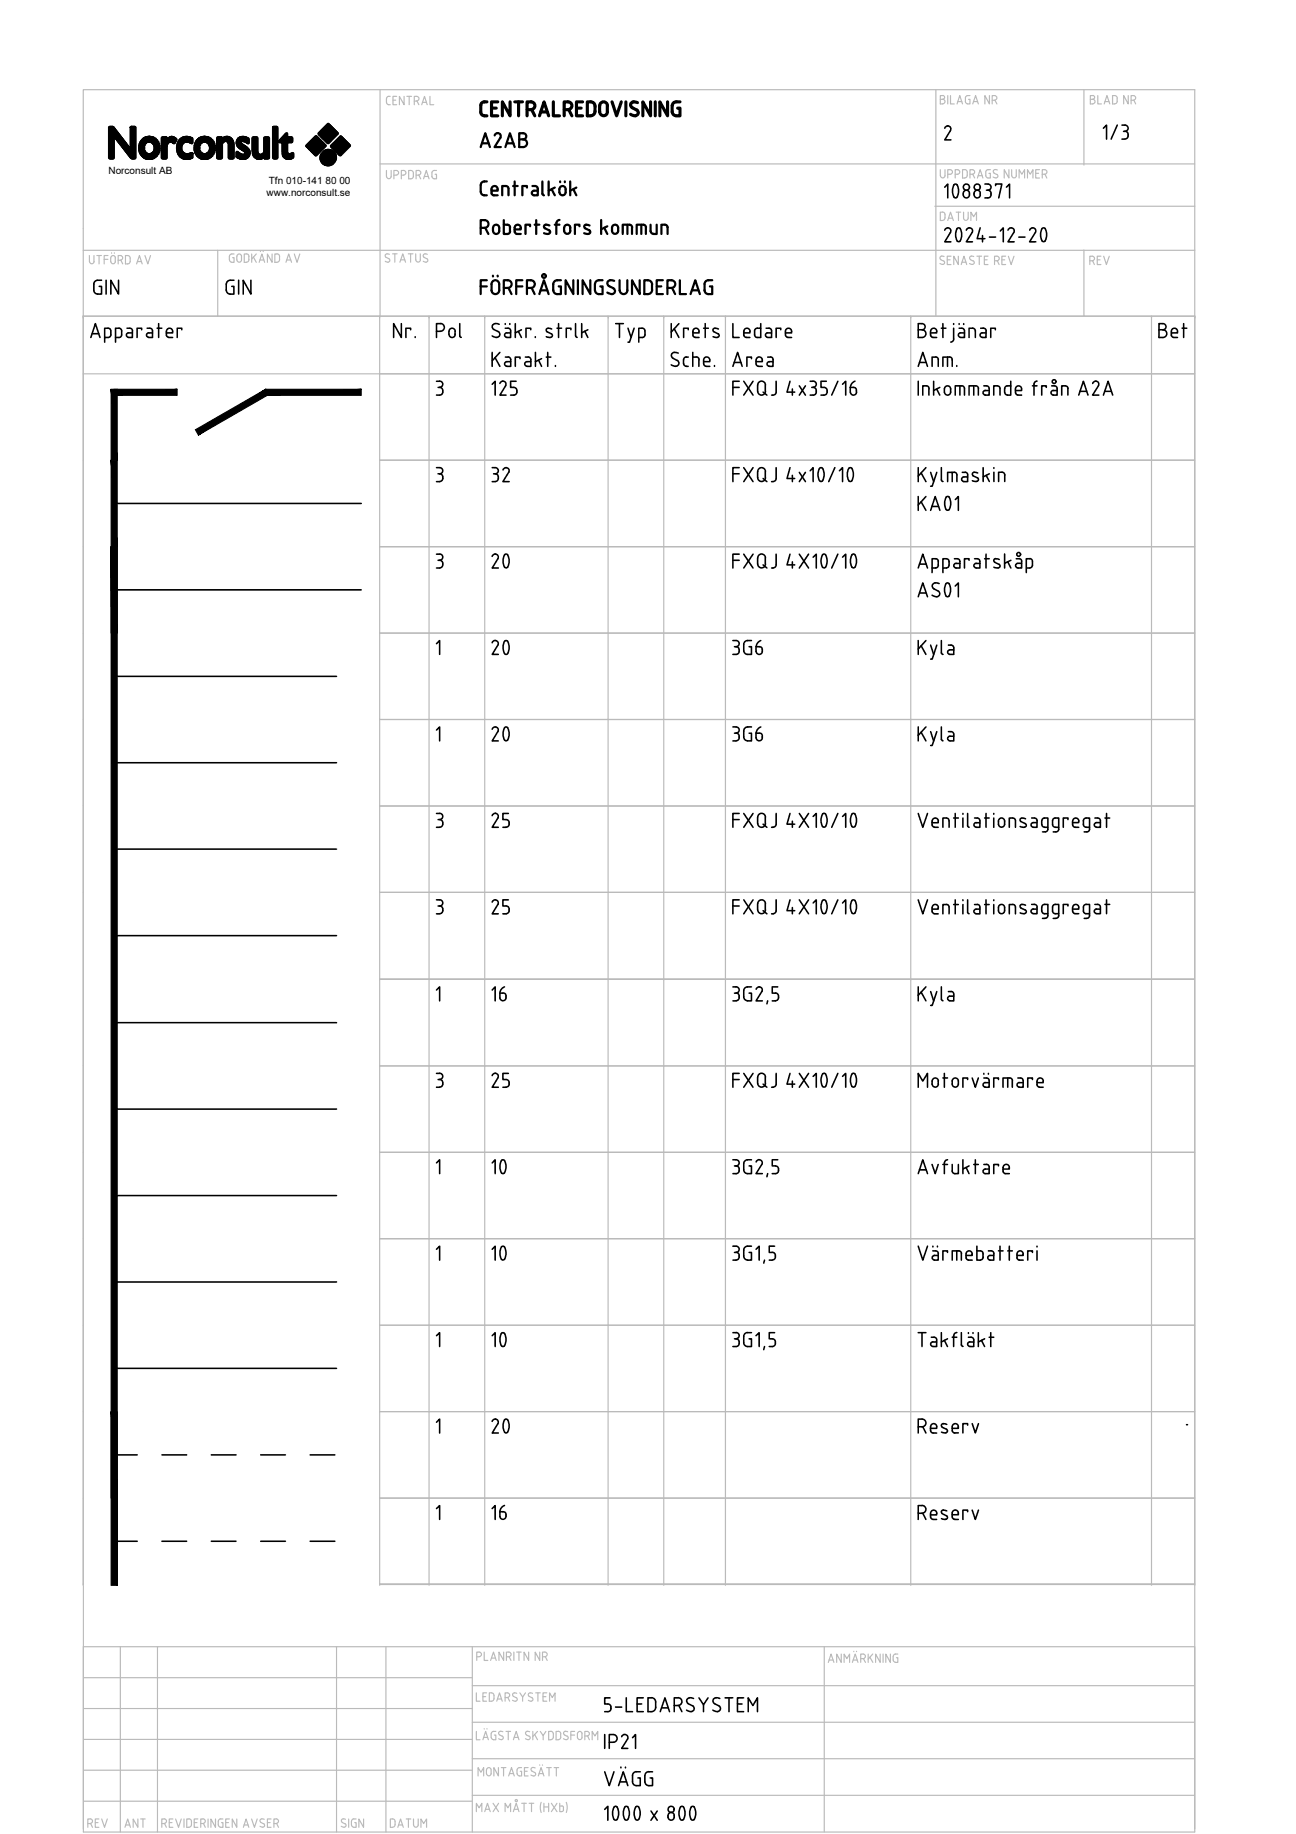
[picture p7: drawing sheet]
<svg xmlns="http://www.w3.org/2000/svg" width="210mm" height="297mm" viewBox="0 0 210 297" stroke-linecap="round" stroke-linejoin="round" font-family="sans-serif">
<defs><g id="words">
<g font-size="7.9">
<text x="76.9" y="94.2">20</text>
<text x="76.9" y="108.3">20</text>
<text x="76.9" y="122.1">20</text>
<text x="76.6" y="192.3">10</text>
<text x="76.6" y="206.4">10</text>
<text x="76.9" y="234.2">20</text>
</g>
<text font-size="7.5" x="76.6" y="220.1">10</text>
<text font-size="6.2" x="96.7" y="290.3">VÄGG</text>
<g font-size="5.7">
<text x="35.3" y="49">GIN</text>
<text x="78.3" y="65.3">125</text>
<text x="117.5" y="60.7">Area</text>
<text x="147.5" y="60.7">Anm.</text>
<text x="78.3" y="79.4">32</text>
<text x="117.5" y="107.2">3G6</text>
<text x="117.5" y="121.4">3G6</text>
<text x="78.3" y="163.3">16</text>
<text x="78.3" y="177.4">25</text>
<text x="78.3" y="247.3">16</text>
</g>
<g font-size="5.3">
<text x="177.4" y="23.6">1/3</text>
<text x="76.6" y="25">A2AB</text>
<text x="78.3" y="135.1">25</text>
<text x="78.3" y="149.2">25</text>
</g>
<g font-size="5.3" fill="#bababa">
<text x="69.5" y="55.7">Pol</text>
<text x="117.5" y="55.7">Ledare</text>
<text x="186.6" y="55.7">Bet</text>
</g>
<text font-size="4.4" x="151" y="37">DATUM</text>
<text font-size="4.4" fill="#bababa" x="175.3" y="44.1">REV</text>
<g font-size="4" fill="#bababa">
<text x="13.1" y="297">REV</text>
<text x="19" y="297">ANT</text>
<text x="62.1" y="297">DATUM</text>
</g>
<g font-size="1.6">
<text x="17.6" y="28.2">Norconsult AB</text>
<text x="43.5" y="29.8">Tfn 010-141 80 00</text>
<text x="43.2" y="31.7">www.norconsult.se</text>
</g>
</g></defs>
<g fill="none" stroke="#bababa" stroke-width=".19">
<path d="M61.6 14.5v36.6M62.6 16.6l.1 .2 .2 .1M62.9 17h.3M63.2 15.6l-.5 .2-.1 .8M63.6 16.2h.5M64.2 15.6h-.6v1.4h.6M65.4 15.6v1.4l-.7-1.4v1.4M65.9 15.6h.8M66.3 15.6v1.4M67.1 16.4l.4-.1a.37 .37 0 0 0 .4-.3 .37 .37 0 0 0-.4-.4h-.4v1.4M67.5 16.4l.3 .6M68.3 17l.4-1.4 .5 1.4"/>
<path d="M68.4 16.6h.7M69.6 15.6v1.4h.7M151.6 14.5v36.6M152.3 16.1h.4M152.7 16.1a.37 .37 0 0 1 .4 .3 .37 .37 0 0 1-.4 .4M152.7 16.1a.31 .31 0 0 0 .3-.3 .31 .31 0 0 0-.3-.3h-.4v1.3h.4M153.5 15.5v1.3M153.9 15.5v1.3h.7M155 16.8l.4-1.3 .5 1.3M155.1 16.5h.7M156.4 15.9v.7l.3 .2M156.7 15.5h.4"/>
<path d="M156.7 15.5l-.3 .2v.2M156.9 16.1h.2v.7h-.4M157.5 16.8l.5-1.3 .5 1.3M157.7 16.5h.6M160.3 15.5v1.3l-.8-1.3v1.3M160.7 16.2h.4a.37 .37 0 0 0 .4-.4 .37 .37 0 0 0-.4-.3h-.4v1.3M161.1 16.2l.4 .6M175.6 14.5v12.2M176.6 16.1h.4M177 16.1a.37 .37 0 0 1 .4 .3 .37 .37 0 0 1-.4 .4M177 16.1a.31 .31 0 0 0 .3-.3 .31 .31 0 0 0-.3-.3h-.4v1.3h.4M177.8 15.5v1.3h.6"/>
<path d="M178.8 16.8l.5-1.3 .4 1.3M179 16.5h.6M180.5 16.8h.2a.89 .89 0 0 0 0-1.3h-.5v1.3h.3M182.7 15.5v1.3l-.7-1.3v1.3M183.2 16.2h.4M183.6 15.5h-.4v1.3M183.6 15.5a.37 .37 0 0 1 .3 .4 .37 .37 0 0 1-.3 .3M183.6 16.2l.3 .6M61.6 26.6h131.9M62.6 27.6v1a.37 .37 0 0 0 .4 .3 .37 .37 0 0 0 .4-.3v-1M63.8 28.4h.4M64.2 28.3a.37 .37 0 0 0 .4-.3 .37 .37 0 0 0-.4-.4h-.4v1.4"/>
<path d="M65 28.4h.4M65.4 27.6h-.4v1.4M65.4 27.6a.37 .37 0 0 1 .3 .4 .37 .37 0 0 1-.3 .3M66.2 27.6l.5 .1a.92 .92 0 0 1 0 1.2l-.5 .1zM67.4 28.4h.4M67.8 28.3a.37 .37 0 0 0 .4-.3 .37 .37 0 0 0-.4-.4h-.4v1.4M67.8 28.4l.3 .6M68.6 29l.4-1.4 .5 1.4M68.7 28.6h.7M70.7 27.6l-.6 .1a1.02 1.02 0 0 0-.1 1.1l.3 .2h.4v-.8h-.2M151.4 33.4h42.1M152.3 27.5v1"/>
<path d="M152.3 28.4a.37 .37 0 0 0 .4 .4 .37 .37 0 0 0 .4-.4M153.1 27.5v1M153.5 28.2h.4M153.9 27.5h-.4v1.3M153.9 27.5a.37 .37 0 0 1 .4 .4 .37 .37 0 0 1-.4 .3M154.7 28.2h.4a.37 .37 0 0 0 .3-.4 .37 .37 0 0 0-.3-.3h-.4v1.3M156.2 27.5h-.3v1.3h.3M156.2 27.5l.4 .2 .1 .2M156.7 28.4l-.2 .4h-.3M156.7 27.9v.5M157.1 28.2h.4M157.5 27.5h-.4v1.3"/>
<path d="M157.5 27.5a.37 .37 0 0 1 .4 .4 .37 .37 0 0 1-.4 .3M157.5 28.2l.4 .6M158.3 28.8l.4-1.3 .5 1.3M158.4 28.5h.7M160.2 28.1h.2v.7h-.6l-.1-.4M160.4 27.5h-.4l-.3 .2v.8M161.5 28.2l.1 .4a.46 .46 0 0 1-.7 .1M161.5 27.5a.39 .39 0 0 0-.4 0 .39 .39 0 0 0-.2 .4l.5 .4M163.4 27.5v1.3l-.8-1.3v1.3M163.9 27.5v1M163.9 28.4a.37 .37 0 0 0 .3 .4 .37 .37 0 0 0 .4-.4M164.6 27.5v1"/>
<path d="M165.1 28.8v-1.3l.4 .7 .4-.7v1.3M166.4 28.8v-1.3l.5 .7 .4-.7v1.3M167.7 28.1h.5M168.4 27.5h-.7v1.3h.7M168.8 28.2h.4M169.2 27.5h-.4v1.3M169.2 27.5a.37 .37 0 0 1 .4 .4 .37 .37 0 0 1-.4 .3M169.2 28.2l.3 .6M13.5 40.5h180M14.5 41.4v1a.37 .37 0 0 0 .4 .3 .37 .37 0 0 0 .3-.3v-1M15.7 41.4h.7M16 41.4v1.3"/>
<path d="M16.9 42h.6M17.5 41.4h-.6v1.3M17.9 41.8v.6a.37 .37 0 0 0 .4 .3 .37 .37 0 0 0 .4-.3M17.9 41.8a.37 .37 0 0 1 .4-.4 .37 .37 0 0 1 .4 .4M18.1 40.9v.1M18.5 40.9v.1M18.7 41.8v.6M19.1 42.1h.4M19.5 41.4h-.4v1.3M19.5 41.4a.37 .37 0 0 1 .4 .4 .37 .37 0 0 1-.4 .3M19.6 42.1l.3 .6M21.1 41.8l-.2-.4h-.6v1.3h.6l.2-.4"/>
<path d="M21.1 41.8v.5M22.1 42.7l.5-1.3 .4 1.3M22.3 42.4h.6M23.5 41.4l.4 1.3 .5-1.3M35.3 40.5v10.7M37.1 41.5v.6M37.7 41.7h.2v.8l-.5-.1-.2-.3M37.9 41.1l-.5 .1-.2 .3M38.4 41.5v.6M38.4 41.5a.37 .37 0 0 1 .3-.4 .37 .37 0 0 1 .4 .4v.6a.37 .37 0 0 1-.4 .4 .37 .37 0 0 1-.3-.4M39.9 41.1h-.3v1.4M39.9 41.1l.4 .2v.2"/>
<path d="M40.3 41.5v.6M40.3 42.1l-.2 .3-.2 .1M40.8 41.1v1.4M41 41.6l.5 .9M41.5 41.1l-.7 .9M42 42.5l.4-1.4 .5 1.4M42.1 42.1h.6M42.2 40.7v.1M42.6 40.7v.1M44.1 41.1v1.4l-.8-1.4v1.4M44.9 41.1l.2 .1a.92 .92 0 0 1 0 1.2l-.6 .1v-1.4h.4M46.3 42.5l.5-1.4 .4 1.4"/>
<path d="M46.4 42.1h.7M47.7 41.1l.4 1.4 .5-1.4M61.5 51.2v107.3h132v-14h-132h132v-14h-132h132v-14h-132h132v-14h-132h132v-14h-132h132v-14h-132h132v-14h-132M62.5 41.7l.5 .2M63 41.9l.1 .3a.44 .44 0 0 1-.7 .1M63.1 41.2a.41 .41 0 0 0-.5-.1 .41 .41 0 0 0-.2 .4l.1 .2M63.6 41.1h.7M63.9 41.1v1.4M64.8 42.5l.4-1.4 .5 1.4M64.9 42.1h.7M66.1 41.1h.8M66.5 41.1v1.4"/>
<path d="M67.3 41.1l.1 1a.37 .37 0 0 0 .3 .3 .37 .37 0 0 0 .4-.3M68.1 41.1v1M68.7 41.7l.4 .2M69.1 41.9l.2 .3a.44 .44 0 0 1-.8 .1M69.2 41.2a.39 .39 0 0 0-.4-.1 .39 .39 0 0 0-.2 .4l.1 .2M69.5 51.2v107.3M78.5 51.2v107.3M98.5 51.2v107.3M98.5 51.2v.3M107.5 51.2v107.3M117.5 51.2v107.3M147.5 51.2v107.3"/>
<path d="M152.4 42.1l.4 .2M152.8 42.2l.2 .4a.44 .44 0 0 1-.8 .1M152.9 41.5a.39 .39 0 0 0-.4 0 .39 .39 0 0 0-.2 .4l.1 .2M153.4 42.1h.5M154 41.5h-.6v1.3h.6M155.2 41.5v1.3l-.7-1.3v1.3M155.7 42.8l.4-1.3 .5 1.3M155.8 42.5h.6M157 42.7l.5 .1M157.6 42.2l.2 .4-.3 .2M157.7 41.5a.39 .39 0 0 0-.4 0 .39 .39 0 0 0-.2 .4l.5 .4M158.2 41.5h.8"/>
<path d="M158.6 41.5v1.3M159.4 42.1h.5M160 41.5h-.6v1.3h.6M161.1 42.2h.4a.37 .37 0 0 0 .3-.3 .37 .37 0 0 0-.3-.4h-.4v1.3M161.5 42.2l.3 .6M162.3 42.1h.4M162.9 41.5h-.6v1.3h.6M163.3 41.5l.5 1.3 .4-1.3M175.6 40.5v10.7M186.5 51.2v107.3M193.5 51.5v-.3h-180h180v9.3h-180M69.5 158.6v98.2"/>
<path d="M78.5 158.6v98.2M98.5 158.6v98.2M107.5 158.6v98.2M117.5 158.6v98.2M147.5 158.6v98.2M186.5 158.6v98.2M13.5 256.8v39.9h180v-39.9M61.5 256.6h132v-14h-132h132v-14h-132h132v-14h-132h132v-14h-132h132v-14h-132h132v-14h-132h132v-14h-132v98.2M61.5 256.5h132v.3v-242.3h-180v242.3M13.5 266.7h180v29.5M13.5 276.7h63M13.5 271.7h63"/>
<path d="M19.5 266.7v30M25.5 266.7v30M54.5 266.7v30M62.5 266.7v30M76.5 266.7v30M76.5 278.9h116.9M76.5 273h116.9M77.2 274.2v1.3h.5M77.2 268.3h.4M77.6 267.6h-.4v1.3M77.6 267.6a.37 .37 0 0 1 .4 .3 .37 .37 0 0 1-.4 .4M78.2 274.8h.5"/>
<path d="M78.4 267.6v1.3h.6M78.4 280h.1M78.8 274.2h-.6v1.3h.6M78.9 280h.1M79.2 274.2h.6a.92 .92 0 0 1 0 1.3h-.6zM79.5 268.9l.4-1.3 .5 1.3M79.6 268.5h.6M80.5 275.5l.4-1.3 .4 1.3M80.6 275.2h.6M81.6 267.6v1.3l-.8-1.3v1.3M81.8 274.9h.4M82 268.3h.4a.37 .37 0 0 0 .4-.4 .37 .37 0 0 0-.4-.3h-.4v1.3"/>
<path d="M82.2 274.2h-.4v1.3M82.2 274.2a.37 .37 0 0 1 .3 .3 .37 .37 0 0 1-.3 .4M82.3 274.9l.2 .6M82.5 268.3l.3 .6M83 275.4l.5 .1M83.2 267.6v1.3M83.6 275l.2 .3-.3 .2M83.7 267.6h.7M83.7 274.3a.39 .39 0 0 0-.5-.1 .39 .39 0 0 0-.2 .4l.6 .4M84.1 267.6v1.3M84.2 274.2l.4 .7 .5-.7M84.6 274.9v.6"/>
<path d="M85.6 267.6v1.3l-.7-1.3v1.3M86.1 275l.2 .3a.44 .44 0 0 1-.7 .1M86.2 274.3a.41 .41 0 0 0-.4-.1 .41 .41 0 0 0-.2 .4l.5 .4M86.8 274.2h.7M87.1 274.2v1.3M87.4 267.6v1.3l-.7-1.3v1.3M87.9 268.3h.3M87.9 274.8h.5M88.2 267.6h-.3v1.3M88.3 267.6a.37 .37 0 0 1 .3 .3 .37 .37 0 0 1-.3 .4M88.3 268.3l.3 .6M88.6 274.2h-.7v1.3h.7"/>
<path d="M89 275.5v-1.3l.5 .7 .4-.7v1.3M133.5 266.7v30M134.2 269.2l.4-1.3 .5 1.3M134.3 268.9h.6M136.2 267.9v1.3l-.7-1.3v1.3M136.7 269.2v-1.3l.5 .7 .4-.7v1.3M138 269.2l.5-1.3 .5 1.3M138.2 268.9h.6M138.3 267.4v.1M138.7 267.4v.1M139.4 268.6h.4M139.8 267.9h-.4v1.3"/>
<path d="M139.8 267.9a.37 .37 0 0 1 .4 .4 .37 .37 0 0 1-.4 .3M139.8 268.6l.4 .6M140.6 267.9v1.3M140.9 268.4l.5 .8M141.4 267.9l-.8 .8M142.6 267.9v1.3l-.8-1.3v1.3M143 267.9v1.3M144.2 267.9v1.3l-.7-1.3v1.3M144.7 268.3v.7l.3 .2M145.2 268.5h.2v.7h-.4M145.4 267.9h-.5l-.2 .4M13.5 281.7h63"/>
<path d="M13.5 286.7h63M13.5 291.7h63M26.6 294.6h-.4v1.4M26.6 294.6a.37 .37 0 0 1 .4 .4 .37 .37 0 0 1-.4 .3h-.4M26.6 295.3l.3 .7M27.4 295.2h.5M28 294.6h-.6v1.4h.6M28.4 294.6l.5 1.4 .5-1.4M29.8 294.6v1.4M30.6 294.6h-.4v1.4h.4M30.6 294.6h.2a.92 .92 0 0 1 0 1.3h-.2M31.5 295.2h.4"/>
<path d="M32 294.6h-.5v1.4h.5M32.9 294.6h-.4v1.4M32.9 294.6a.37 .37 0 0 1 .4 .4 .37 .37 0 0 1-.4 .3h-.4M33 295.3l.3 .7M33.7 294.6v1.4M34.9 294.6v1.4l-.7-1.4v1.4M35.3 295v.6M35.4 295.6l.2 .3h.1M35.7 294.6h.4M35.7 294.6h-.1l-.2 .4M35.9 295.2h.2v.8h-.4M36.6 295.2h.4"/>
<path d="M37.1 294.6h-.5v1.4h.5M38.4 294.6v1.4l-.8-1.4v1.4M39.4 296l.5-1.4 .4 1.4M39.5 295.6h.7M40.7 294.6l.5 1.4 .5-1.4M42.4 294.6l-.2 .1-.1 .3 .6 .4M42.4 294.6l.4 .1M42.7 295.4l.2 .3a.44 .44 0 0 1-.8 .1M43.3 295.2h.5M43.9 294.6h-.6v1.4h.6M44.7 294.6h-.3v1.4M44.7 294.6a.37 .37 0 0 1 .4 .4 .37 .37 0 0 1-.4 .3h-.3"/>
<path d="M44.8 295.3l.3 .7M55.3 295.8l.4 .1M55.4 295.2l.5 .2M55.9 295.4l.1 .3-.3 .2M56 294.7a.39 .39 0 0 0-.5-.1 .39 .39 0 0 0-.2 .4l.2 .2M56.5 294.6v1.4M57.3 294.6h.4M57.3 294.6l-.3 .2a1.02 1.02 0 0 0 .1 1.1l.6 .1v-.8h-.3M58.9 294.6v1.4l-.8-1.4v1.4M76.5 290.8h116.9M76.5 284.8h116.9M77.2 280.4v1.4h.5"/>
<path d="M77.2 293.4v-1.3l.4 .7 .4-.7v1.3M77.4 287.6v-1.3l.5 .7 .4-.7v1.3M78.2 281.8l.5-1.4 .4 1.4M78.3 281.4h.7M78.5 293.4l.5-1.3 .4 1.3M78.6 293h.7M78.8 287.3v-.6a.37 .37 0 0 1 .4-.4 .37 .37 0 0 1 .3 .4v.6M78.8 287.2a.37 .37 0 0 0 .4 .4 .37 .37 0 0 0 .3-.4M79.9 292.1l.9 1.3M80.1 281h.2v.8l-.6-.1-.1-.3M80.3 280.4h-.4l-.3 .2-.1 .8M80.7 286.3v1.3l-.7-1.3v1.3"/>
<path d="M80.8 292.1l-.9 1.3M80.9 281l.4 .2M81.2 286.3h.7M81.3 281.2l.2 .3a.44 .44 0 0 1-.7 .1M81.4 280.5a.41 .41 0 0 0-.4-.1 .41 .41 0 0 0-.2 .4l.1 .2M81.6 286.3v1.3M81.8 293.4v-1.3l.5 .7 .4-.7v1.3M82 280.4h.7M82.3 280.4v1.4M82.4 287.6l.4-1.3 .5 1.3M82.5 287.3h.7M83.1 281.8l.5-1.4 .5 1.4"/>
<path d="M83.1 293.4l.5-1.3 .5 1.3M83.3 281.4h.6M83.3 293h.6M83.7 286.7v.6M83.8 287.2l.1 .4h.2M84.1 286.3h.4M84.1 286.3h-.2l-.1 .4M84.3 286.9h.2v.7h-.4M84.5 292.1h.8M84.9 292.1v1.3M84.9 286.9h.5M85.3 281l.4 .2"/>
<path d="M85.4 280.4l.4 .1M85.4 280.4l-.3 .2 .2 .4M85.5 286.3h-.6v1.3h.6M85.7 292.1h.7M85.7 281.2l.2 .3a.46 .46 0 0 1-.8 .1M86.1 292.1v1.3M86.1 286.9l.5 .2M86.3 286.3h.4M86.3 280.4v1.4M86.3 286.3l-.3 .2 .2 .3M86.6 280.9l.5 .9M86.6 287.1l.2 .3a.46 .46 0 0 1-.8 .1"/>
<path d="M87.1 280.4l-.8 .8M87.2 287.6l.4-1.3 .5 1.3M87.3 287.3h.6M87.4 285.8v.1M87.5 280.4l.5 .7 .4-.7M87.7 291.9a2.36 2.36 0 0 0 0 1.7M87.9 285.8v.1M88 281.1v.7M88.1 292.1v1.3M88.1 292.7h.8M88.5 286.3h.8M88.9 292.1v1.3"/>
<path d="M88.9 286.3v1.3M89.2 280.4h-.3v1.4l.5-.1 .2-.4M89.2 280.4l.2 .1 .2 .3M89.3 292.1l.9 1.3M89.6 280.8v.6M89.7 286.3h.8M90.1 286.3v1.3M90.2 292.1l-.9 1.3M90.4 280.4h-.3v1.4l.5-.1 .2-.4M90.4 280.4l.2 .1 .2 .3M90.7 292.1v1.3h.3M90.7 292.5h.3"/>
<path d="M90.8 280.8v.6M91 292.5l.2 .1 .1 .5-.3 .3M91.4 281l.4 .2M91.6 280.4l.3 .1M91.6 280.4l-.3 .2 .1 .4M91.7 291.9a2.36 2.36 0 0 1 0 1.7M91.9 281.2l.1 .3a.46 .46 0 0 1-.7 .1M92.5 281h.6M93.1 280.4h-.6v1.4M93.5 281.4v-.6a.37 .37 0 0 1 .4-.4 .37 .37 0 0 1 .4 .4v.6M93.5 281.4a.37 .37 0 0 0 .4 .4 .37 .37 0 0 0 .4-.4M94.7 281.2h.4a.37 .37 0 0 0 .4-.4 .37 .37 0 0 0-.4-.4h-.4v1.4"/>
<path d="M95.2 281.2l.3 .6M95.9 281.8v-1.4l.5 .8 .4-.8v1.4"/>
<circle cx="83.6" cy="291.6" r=".18"/>
</g>
<g fill="none" stroke="#000" stroke-width=".25">
<path d="M153 20.8a.5 .5 0 0 1 .7-.4 .5 .5 0 0 1 .2 .8M153 30.3l.5-.5v2.3M153.9 21.2l-.9 1.5h1M153.9 37.7l-.9 1.5h1M154.5 31.9a.31 .31 0 0 0 .5 0M154.5 31.9a1.9 1.9 0 0 1 .1-2.1h.3a1.9 1.9 0 0 1 .1 2.1M155 39a.31 .31 0 0 0 .5 0M155 37a2.11 2.11 0 0 0 0 2M155.5 37a2.11 2.11 0 0 1 0 2M156 31.6a.55 .55 0 0 1 .5-.8 .55 .55 0 0 1 .5 .8M156 31.6a.5 .5 0 0 0 .5 .5 .5 .5 0 0 0 .5-.5M157.4 37.7l-.9 1.5h1"/>
<path d="M157.8 31.3v.3M157.8 31.3a.52 .52 0 0 1 .6-.5 .52 .52 0 0 1 .3 .8M157.8 31.6a.5 .5 0 0 0 .5 .5 .5 .5 0 0 0 .5-.5M158.7 36.9l-.4 1.8h1.2M159.1 38.1v1.1M159.5 29.8h.5a.5 .5 0 0 1 .5 .5 .5 .5 0 0 1-.5 .5M159.8 30.8h.2M160 30.8a.57 .57 0 0 1 .5 .8M160.3 38.4h.9M160.5 31.6l-.2 .4-.3 .1M161.2 30.1v-.3h1.1l-.5 2.3M162 37.4l.5-.5v2.3"/>
<path d="M163 30.3l.5-.5v2.3M163.8 36.9l-.4 .2-.1 .2M163.8 36.9l.3 .1 .2 .5-1 1.7h1M165 38.4h1M166.8 37.3a.5 .5 0 0 1 .7-.4 .5 .5 0 0 1 .2 .8M167.7 37.7l-.9 1.5h1M168.8 39a.31 .31 0 0 0 .5 0M168.8 39a1.9 1.9 0 0 1 .1-2.1h.3a1.9 1.9 0 0 1 .1 2.1M14.7 54.7l.8-2.3 .7 2.3M14.9 54h1.1M15.2 46v1a.62 .62 0 0 0 .6 .6M15.8 45.4h.6"/>
<path d="M15.8 45.4a.62 .62 0 0 0-.6 .6M16.1 46.4h.3v1.2h-.6M17 54.7h.5M17.2 45.4v2.2M17.5 53.2h-.5v2.2M17.5 53.2h.2a1.11 1.11 0 0 1 .2 1.2l-.4 .3M18.7 54.7h.6l.3-.3a1.11 1.11 0 0 0-.1-1.2h-.8v2.2M19.2 45.4v2.2l-1.3-2.2v2.2M20.6 53.2h.6l.3 .4-.1 1.1h-.6M20.8 53.9h.6M20.8 53.9a.37 .37 0 0 0-.3 .4 .37 .37 0 0 0 .3 .3M22.9 53.4v-.2h-.7v1.5"/>
<path d="M23.8 53.2h.7l.2 .4v1.1h-.6M24.1 53.9h.6M24.1 53.9a.37 .37 0 0 0-.4 .4 .37 .37 0 0 0 .4 .3M25.4 53.2h.8M25.7 52.4v2.3M26.9 53.7v.6M27 54.3v.2l.3 .1M27 53.7a.53 .53 0 0 1 .6-.5 .53 .53 0 0 1 .4 .7h-1.1M27.3 54.7h.7M29.4 53.4v-.2h-.7v1.5M65 52.4v2.3l-1.2-2.3v2.3M66.5 53.4v-.2h-.8v1.5"/>
<path d="M67.2 54.5v.2M79.7 57.1v2.2M79.7 54.4l.8 .3M80.2 57.9l.8 1.4M80.2 52.4a.5 .5 0 0 0-.5 .4 .5 .5 0 0 0 .3 .6l.7 .3a.49 .49 0 0 1 .2 .6 .49 .49 0 0 1-.4 .3M80.2 52.4l.7 .1M81 57.1l-1.3 1.3M81.8 53.2h.7l.2 .4M81.8 52.4v.1M81.9 57.8l.6 .1 .2 .3v1.1h-.6M82.1 53.9h.6M82.1 58.6h.6"/>
<path d="M82.1 53.9a.37 .37 0 0 0-.4 .4 .37 .37 0 0 0 .4 .3M82.1 58.6a.37 .37 0 0 0-.4 .3 .37 .37 0 0 0 .4 .4M82.6 52.4v.1M82.7 53.6v1.1h-.6M83.5 52.4v2.3M83.9 53.7l.6 1M84.2 58.1v-.3h-.7v1.5M84.5 53.4l-1 .5M85.1 57.8h.4M85.5 57.8l.4 .2 .1 1.3h-.7a.38 .38 0 0 1-.3-.3 .38 .38 0 0 1 .4-.4h.6M86 53.4v-.2h-.8v1.5M86.7 54.5v.2"/>
<path d="M86.7 57.1v2.2M87.2 58.3l.5 1M87.7 58.1l-1 .5M88.5 57.8h.7M88.5 54.5l.7 .2M88.7 57.1v2.2M89.3 54.1l.2 .3-.3 .2M89.3 53.3l-.1-.1a.44 .44 0 0 0-.7 .4l.8 .5M90 59.2v.1M90.2 53.2h.8M90.5 52.4v2.3M92.5 53.4v-.2h-.8v1.5"/>
<path d="M93.2 52.4v2M93.2 54.4l.3 .2M94.2 52.4v2.3M94.7 53.7l.5 1M95.2 53.4l-1 .5M99.7 52.4h1.3M100.3 52.4v2.3M101.7 53.2l.5 1.5M102.7 53.2l-.7 2.2h-.3M103.5 54.7h.5l.4-.3a1.11 1.11 0 0 0-.2-1.2h-.7v2.2M108.7 52.4v2.3M108.7 59.1l.8 .2"/>
<path d="M109.2 53.3l.8 1.4M109.9 57.2l-.3-.1a.55 .55 0 0 0-.7 .1 .55 .55 0 0 0 .1 .8l.7 .4a.49 .49 0 0 1 .2 .5 .49 .49 0 0 1-.4 .4M110 52.4l-1.3 1.4M110.7 58.3v.6M110.7 58.9a.56 .56 0 0 0 .8 .4M111.5 53.4v-.2h-.8v1.5M111.5 57.8l-.6 .1-.2 .3M112.2 57.8h.6M112.2 57.1v2.2M112.2 54.3l.1 .2 .3 .1M112.2 53.9h1a.52 .52 0 0 0-.3-.7 .52 .52 0 0 0-.7 .5v.6M112.6 54.7h.6"/>
<path d="M112.8 57.8l.4 .2v1.3M114 58.6h1a.52 .52 0 0 0-.4-.8 .52 .52 0 0 0-.6 .5v.8l.4 .2h.6M114 53.2h.7M114.2 52.4v2.3M115.8 53.2l-.3 .2v.2l.8 .5M148.7 53.4h.6M149.3 53.4a.62 .62 0 0 1 .7 .6 .62 .62 0 0 1-.7 .7M149.3 53.4a.5 .5 0 0 0 .5-.5 .5 .5 0 0 0-.5-.5h-.6v2.3M150.7 53.7v.6M150.7 53.7a.52 .52 0 0 1 .7-.5 .52 .52 0 0 1 .3 .7h-1M152.5 53.2h.7M152.7 52.4v2.3"/>
<path d="M154.5 52.4v.1M154.5 53.2v1.7M155.3 53.2h.7l.2 .4v1.1h-.6M155.3 52.4v.1M155.6 53.9h.6M155.6 53.9a.37 .37 0 0 0-.4 .4 .37 .37 0 0 0 .4 .3M156.1 52.4v.1M157.5 53.2h-.5v1.5M157.5 53.2l.4 .2 .1 1.3M158.8 53.2h.7l.2 .4M159.1 53.9h.6M159.1 53.9a.37 .37 0 0 0-.4 .4 .37 .37 0 0 0 .4 .3"/>
<path d="M159.7 53.6v1.1h-.6M161.2 53.4v-.2h-.7v1.5M70.7 61.8l.5-.1a.5 .5 0 0 1 .5 .5 .5 .5 0 0 1-.5 .5M70.7 75.7h.5a.5 .5 0 0 1 .5 .5 .5 .5 0 0 1-.5 .5M70.7 78h.5M71 62.7a.64 .64 0 0 1 .7 .5 .64 .64 0 0 1-.5 .8h-.5M71 76.7h.2M71.2 76.7l.3 .1 .2 .4M71.7 77.2a.56 .56 0 0 1-.5 .8M118.7 62.7h1M118.7 76.7h1M119.7 61.8h-1v2.2"/>
<path d="M119.7 75.7h-1v2.3M120.5 61.8l1.5 2.2M120.5 75.7l1.5 2.3M122 61.8l-1.5 2.2M122 75.7l-1.5 2.3M122.7 62.4v1M122.7 76.4v1M122.7 63.4a.62 .62 0 0 0 .6 .6 .62 .62 0 0 0 .7-.6M122.7 76.4a.62 .62 0 0 1 .6-.7 .62 .62 0 0 1 .7 .7M122.7 77.4a.62 .62 0 0 0 .6 .6 .62 .62 0 0 0 .7-.6M123.6 63.5l.6 .5M123.6 77.5l.6 .5"/>
<path d="M124 62.4v1M124 76.4v1M125 78h.2M125.7 61.8v1.7a.56 .56 0 0 1-.7 .5M125.7 75.7v1.8l-.2 .4-.3 .1M128 61.8l-.5 1.7h1.2M128 75.7l-.5 1.8h1.2M128.3 63v1M128.3 77v1M129.5 62.5l1 1.5M129.5 76.5l1 1.5M130.5 62.5l-1 1.5"/>
<path d="M130.5 76.5l-1 1.5M131.2 61.8l.5-.1a.5 .5 0 0 1 .5 .5 .5 .5 0 0 1-.5 .5M131.2 76.2l.5-.5v2.3M131.5 62.7a.64 .64 0 0 1 .7 .5 .64 .64 0 0 1-.5 .8h-.5M132.7 75.9a.31 .31 0 0 1 .5 0M132.7 75.9a1.94 1.94 0 0 0 .1 2.1h.3a1.94 1.94 0 0 0 .1-2.1M133.8 61.8h-.8v.9h.5a.64 .64 0 0 1 .5 .7 .64 .64 0 0 1-.5 .6h-.5M135.2 75.7l-1 2.3M135.7 61.8l-1 2.2M136 76.2l.5-.5v2.3M136.5 62.2l.5-.4v2.2M137.5 75.9a.31 .31 0 0 1 .5 0"/>
<path d="M137.5 75.9a1.94 1.94 0 0 0 .1 2.1h.3a1.94 1.94 0 0 0 .1-2.1M138.2 62.7a.64 .64 0 0 1 .5 .7 .64 .64 0 0 1-.5 .6l-.2-.1-.3-.4M138.2 62.7h-.5v.8M138.5 61.7a1.13 1.13 0 0 0-.8 1M148.7 61.8v2.2M148.7 75.7v2.3M149.2 76.6l.8 1.4M150 75.7l-1.3 1.4M150 62.5h-.5v1.5M150 62.5l.4 .2 .1 1.3M150.7 76.5l.5 1.5M151.2 61.8v2.2"/>
<path d="M151.7 63l.5 1M151.7 76.5l-.7 2.2h-.3M152.2 62.7l-1 .6M152.5 75.7v2.1M152.5 77.7l.2 .3M153 63v.5M153 63a.5 .5 0 0 1 .5-.5 .5 .5 0 0 1 .5 .5v.5a.5 .5 0 0 1-.5 .5 .5 .5 0 0 1-.5-.5M153.5 78v-1.5h1l.4 .2 .1 1.3M154.2 76.5v1.5M154.7 64v-1.5h1.1l.4 .2v1.3M155.5 62.5v1.5M155.9 76.5h.6l.2 .4"/>
<path d="M156.1 77.2h.6M156.1 77.2a.37 .37 0 0 0-.4 .4 .37 .37 0 0 0 .4 .4M156.7 76.9v1.1h-.6M157.5 77.9l.7 .1M157.6 77.1l.8 .4v.4l-.2 .1M157.7 62.5v1.5M158.4 76.6l-.2-.1a.42 .42 0 0 0-.5 0 .42 .42 0 0 0-.2 .4l.1 .2M158.5 62.9v1.1M158.5 62.9l-.2-.3-1.3-.1v1.5M159.2 75.7v2.3M159.3 62.5l.7 .1 .2 .3v1.1h-.6a.38 .38 0 0 1-.4-.4 .38 .38 0 0 1 .4-.4l.6 .1M159.7 77l.5 1"/>
<path d="M160.2 76.7l-1 .5M161 64v-1.5h.5l.4 .2 .1 1.3M161 75.7v.2M161 76.5v1.5M161.7 78v-1.5h.6l.4 .2v1.3M162.7 62.9v.6M162.7 63.5l.1 .3 .4 .2M163.2 62.5h.5M163.2 62.5l-.4 .2-.1 .2M163.7 61.8v2.2h-.5M164.5 63.3h1a.52 .52 0 0 0-.4-.8 .52 .52 0 0 0-.6 .5v.8l.4 .2h.6M167.2 62.5h.8"/>
<path d="M168 61.7l-.5 .3v.2v1.8M169.5 62.7v-.2h-.8v1.5M170.3 62.5l.7 .1 .2 .3v1.1h-.6a.38 .38 0 0 1-.4-.4 .38 .38 0 0 1 .4-.4l.6 .1M173 62.9v1.1M173 62.9l-.2-.3-.8-.1v1.5M174.7 64l.8-2.2 .7 2.2M174.9 63.4h1.1M177 62.1a.5 .5 0 0 1 .7-.3 .5 .5 0 0 1 .2 .7M177.9 62.5l-.9 1.5h1M178.7 64l.8-2.2 .7 2.2M178.9 63.4h1.1M18.5 95.5h40"/>
<path d="M18.5 81.5h40M70.7 89.8h.5M71 90.7h.2M71.2 89.7a.5 .5 0 0 1 .5 .5 .5 .5 0 0 1-.5 .5M71.2 90.7a.56 .56 0 0 1 .5 .8M71.7 91.5l-.2 .4-.8 .1M118.7 90.7h1M119.7 89.8h-1v2.2M120.5 89.8l1.5 2.2M122 89.8l-1.5 2.2M122.7 90.4v1M122.7 90.4a.62 .62 0 0 1 .6-.7 .62 .62 0 0 1 .7 .7"/>
<path d="M122.7 91.4a.62 .62 0 0 0 .6 .6 .62 .62 0 0 0 .7-.6M123.6 91.5l.6 .5M124 90.4v1M125.7 91.5a.59 .59 0 0 1-.7 .5M125.7 89.8v1.7M128 89.8l-.5 1.7h1.2M128.3 91v1M129.5 89.8l1.5 2.2M131 89.8l-1.5 2.2M131.7 90.2l.5-.4v2.2M133.2 91.9a.31 .31 0 0 0 .5 0M133.2 91.9a1.94 1.94 0 0 1 .1-2.1h.3a1.94 1.94 0 0 1 .1 2.1"/>
<path d="M135.7 89.8l-1 2.2M136.5 90.2l.5-.4v2.2M138 91.9a.31 .31 0 0 0 .5 0M138 91.9a1.94 1.94 0 0 1 .1-2.1h.3a1.94 1.94 0 0 1 .1 2.1M148.7 92l.8-2.2 .7 2.2M148.7 96.7l.8-2.3 .7 2.3M148.7 80.4v2.3M148.9 91.4h1.1M148.9 96h1.1M149.2 81.3l.8 1.4M150 80.4l-1.3 1.4M150.7 82.7l.8-2.3 .7 2.3"/>
<path d="M150.9 82h1.1M151 92h.5M151.2 95.4l.7 .3a.51 .51 0 0 1 .2 .7 .51 .51 0 0 1-.6 .2l-.5-.2M151.5 94.4l.6 .1M151.5 94.4a.5 .5 0 0 0-.5 .4 .5 .5 0 0 0 .3 .6M151.5 90.5h-.5v2.2M151.5 90.5l.3 .1a1.09 1.09 0 0 1 .1 1.2l-.4 .2M152.7 92h.6M153.2 94.5a.31 .31 0 0 1 .5 0M153.2 94.5a1.94 1.94 0 0 0 .1 2.1h.3a1.94 1.94 0 0 0 .1-2.1M153.2 80.5a.29 .29 0 0 1 .5 0 1.9 1.9 0 0 1-.1 2.1h-.2a1.9 1.9 0 0 1-.2-2.1zM153.3 90.5h-.6v2.2"/>
<path d="M153.3 90.5l.2 .1a1.09 1.09 0 0 1 .2 1.2l-.4 .2M154.6 90.5l.7 .1 .2 .3v1.1h-.7a.38 .38 0 0 1-.3-.4 .38 .38 0 0 1 .3-.4M154.7 94.9l.5-.5v2.3M154.7 80.9l.5-.5v2.3M154.8 91.3h.7M157 90.7v-.2h-.8v1.5M157.8 90.5l.7 .1 .2 .3v1.1h-.6M158.1 91.3h.6M158.1 91.2a.37 .37 0 0 0-.4 .4 .37 .37 0 0 0 .4 .4M159.5 90.5h.7M159.7 89.8v2.2M161.3 90.5l-.3 .2v.2l.8 .5 .2 .3a.67 .67 0 0 1-1 .2"/>
<path d="M161.3 90.5l.5 .1M162.7 89.7v2.3M163.2 91l.5 1M163.7 90.7l-1 .5M164.6 90.5h.4M165 90.5l.4 .2 .1 .2M165.5 90.9v1.1h-.7a.38 .38 0 0 1-.3-.4 .38 .38 0 0 1 .4-.4h.6M166.8 90.5h-.6v2.2M166.8 90.5h.2a1.11 1.11 0 0 1 .2 1.3l-.4 .2h-.6M18.5 109.5h36M70.7 104.3l.5-.6v2.3M70.7 118.2l.5-.5v2.3"/>
<path d="M148.7 103.7v2.3M148.7 117.7v2.3M149.2 104.6l.8 1.4M149.2 118.6l.8 1.4M150 103.7l-1.3 1.4M150 117.7l-1.3 1.4M150.7 104.5l.5 1.5M150.7 118.5l.5 1.5M151.7 104.5l-.7 2.3h-.3M151.7 118.5l-.7 2.2h-.3M152.5 103.7v2.1M152.5 117.7v2"/>
<path d="M152.5 105.7l.2 .3M152.5 119.7l.2 .3M153.6 104.5h.7l.2 .4v1.1h-.7M153.6 118.5l.7 .1 .2 .3M153.8 105.2h.7M153.8 119.2h.7M153.8 105.2a.37 .37 0 0 0-.3 .4 .37 .37 0 0 0 .3 .4M153.8 119.2a.37 .37 0 0 0-.3 .4 .37 .37 0 0 0 .3 .4M154.5 118.9v1.1h-.7M18.5 123.5h36M18.5 137.5h36M70.7 131.7h.5"/>
<path d="M71 132.7h.2M71.2 131.7a.5 .5 0 0 1 .5 .5 .5 .5 0 0 1-.5 .5M71.2 132.7a.56 .56 0 0 1 .5 .8M71.7 133.5l-.2 .4-.8 .1M118.7 132.7h1M119.7 131.7h-1v2.3M120.5 131.7l1.5 2.3M122 131.7l-1.5 2.3M122.7 132.4v1M122.7 132.4a.62 .62 0 0 1 .6-.7 .62 .62 0 0 1 .7 .7M122.7 133.4a.62 .62 0 0 0 .6 .6 .62 .62 0 0 0 .7-.6M123.6 133.5l.6 .5"/>
<path d="M124 132.4v1M125.7 133.5a.59 .59 0 0 1-.7 .5M125.7 131.7v1.8M128 131.7l-.5 1.8h1.2M128.3 133v1M129.5 131.7l1.5 2.3M131 131.7l-1.5 2.3M131.7 132.2l.5-.5v2.3M133.2 131.9a.31 .31 0 0 1 .5 0M133.2 131.9a1.9 1.9 0 0 0 .1 2h.3a1.9 1.9 0 0 0 .1-2M135.7 131.7l-1 2.3M136.5 132.2l.5-.5v2.3"/>
<path d="M138 131.9a.31 .31 0 0 1 .5 0M138 131.9a1.9 1.9 0 0 0 .1 2h.3a1.9 1.9 0 0 0 .1-2M148.7 131.7l.8 2.3 .7-2.3M151 133v.6M151 133.6l.2 .3 .8 .1M151 133a.5 .5 0 0 1 .5-.5 .5 .5 0 0 1 .5 .5M152 133v.3h-1M153.3 132.5h-.6v1.5M153.3 132.5l.4 .2v1.3M154.5 132.5h.7M154.7 131.7v2.3M156 131.7v.2"/>
<path d="M156 132.5v1.5M156.7 131.7v2l.3 .3M157.8 132.5h.7l.2 .4v1.1h-.6M158.1 133.3h.6M158.1 133.2a.37 .37 0 0 0-.4 .4 .37 .37 0 0 0 .4 .4M159.5 132.5h.7M159.7 131.7v2.3M161 131.7v.2M161 132.5v1.5M161.7 133a.5 .5 0 0 1 .5-.5 .5 .5 0 0 1 .5 .5M161.7 133.5a.5 .5 0 0 0 .5 .5 .5 .5 0 0 0 .5-.5M161.7 133v.5"/>
<path d="M162.7 133v.5M163.5 134v-1.5h.5l.4 .2 .1 1.3M166.1 133.4l.1 .3a.67 .67 0 0 1-1 .2M166.1 132.6l-.2-.1a.44 .44 0 0 0-.7 .4l.9 .5M167.1 132.5h.7l.2 .4M168 132.9v1.1h-.7a.38 .38 0 0 1-.3-.4 .38 .38 0 0 1 .4-.4h.6M168.8 134.7h.5M169.7 134h-.5l-.4-.2a1.09 1.09 0 0 1 .2-1.3h.7v1.8l-.2 .4h-.2M171.5 134l-.8-.1a1.07 1.07 0 0 1-.2-1.2l.4-.2h.6l-.1 2-.4 .2h-.4M173 132.7v-.2h-.8v1.5M173.7 133v.6M173.7 133.6l.2 .3 .8 .1"/>
<path d="M173.7 133a.5 .5 0 0 1 .5-.5 .5 .5 0 0 1 .5 .5M174.7 133v.2h-1M175.6 134.7h.4M176.5 134l-.8-.1a1.07 1.07 0 0 1-.2-1.2l.4-.2h.6v1.8l-.2 .4h-.3M177.3 132.5h.7l.2 .4v1.1h-.6a.38 .38 0 0 1-.4-.4 .38 .38 0 0 1 .4-.4h.6M179 132.5h.7M179.2 131.7v2.3M18.5 151.5h36M70.7 145.7h.5a.5 .5 0 0 1 .5 .5 .5 .5 0 0 1-.5 .5M71 146.7h.2M71.2 146.7a.57 .57 0 0 1 .5 .8M71.7 147.5l-.2 .4-.8 .1"/>
<path d="M118.7 159.8h.5a.5 .5 0 0 1 .5 .5 .5 .5 0 0 1-.5 .5l.3 .1 .2 .4M118.7 146.7h1M119.7 145.7h-1v2.3M120.5 145.7l1.5 2.3M121.7 159.8h-.6a.62 .62 0 0 0-.6 .7v1M122 145.7l-1.5 2.3M122.7 146.4v1M122.7 146.4a.62 .62 0 0 1 .6-.7 .62 .62 0 0 1 .7 .7M122.7 147.4a.62 .62 0 0 0 .6 .6 .62 .62 0 0 0 .7-.6M123.6 147.5l.6 .5M124 146.4v1M125.7 147.5a.59 .59 0 0 1-.7 .5"/>
<path d="M125.7 145.7v1.8M126 159.8h-.9v1.1h.5M128 145.7l-.5 1.8h1.2M128.3 147v1M129.5 145.7l1.5 2.3M131 145.7l-1.5 2.3M131.7 146.2l.5-.5v2.3M133.2 147.9a.31 .31 0 0 0 .5 0M133.2 147.8a1.9 1.9 0 0 1 .1-2h.3a1.9 1.9 0 0 1 .1 2M135.7 145.7l-1 2.3M136.5 146.2l.5-.5v2.3M138 147.9a.31 .31 0 0 0 .5 0"/>
<path d="M138 147.8a1.9 1.9 0 0 1 .1-2h.3a1.9 1.9 0 0 1 .1 2M148.7 145.7l.8 2.3 .7-2.3M148.7 159.8v2.3M150 159.8l-1.3 1.4M151 147v.6M151 147.6l.2 .3 .8 .1M151 147a.52 .52 0 0 1 .6-.5 .52 .52 0 0 1 .4 .7h-1M152.5 159.8v2M153.3 146.5h-.6v1.5M153.3 146.5l.4 .2v.2M153.7 146.9v1.1M154.5 146.5h.7"/>
<path d="M154.7 145.7v2.3M156 145.7v.2M156 146.5v1.5M156.7 145.7v2l.3 .3M157.8 146.5h.7l.2 .4M158.1 147.2h.6M158.1 147.2a.37 .37 0 0 0-.4 .4 .37 .37 0 0 0 .4 .4M158.7 146.9v1.1h-.6M159.5 146.5h.7M159.7 145.7v2.3M161 145.7v.2M161 146.5v1.5"/>
<path d="M161.7 147.5v-.5a.5 .5 0 0 1 .5-.5 .5 .5 0 0 1 .5 .5v.5M161.7 147.5a.5 .5 0 0 0 .5 .5 .5 .5 0 0 0 .5-.5M164.5 146.9l-.2-.4h-.8v1.5M164.5 146.9v1.1M165.2 147.9l.7 .1M166.1 146.6l-.2-.1a.44 .44 0 0 0-.7 .4l1 .6-.1 .4-.2 .1M167.1 146.5h.7l.2 .4M168 146.9v1.1h-.7M168 147.2h-.6a.37 .37 0 0 0-.4 .4 .37 .37 0 0 0 .4 .4M168.7 146.9l.1 .9 .4 .2h.5M168.7 146.9l.3-.4h.7v1.8M168.8 148.7h.5"/>
<path d="M169.7 148.3l-.2 .4h-.2M170.5 146.9l.2-.4h.8v1.8M170.5 146.9v.9l.4 .2h.6M170.6 148.7h.4M171.5 148.3l-.2 .4h-.3M173 146.7v-.2h-.8v1.5M173.7 147v.6M173.7 147.6l.1 .2 .3 .2M173.7 147a.52 .52 0 0 1 .7-.5 .52 .52 0 0 1 .3 .7h-1M174.1 148h.6M175.5 146.9l.2-.4h.8v1.8M175.5 146.9v.9l.4 .2h.6"/>
<path d="M175.6 148.7h.4M176.5 148.3l-.2 .4h-.3M177.3 146.5h.7l.2 .4M178.2 146.9v1.1h-.6M178.2 147.2h-.6a.37 .37 0 0 0-.4 .4 .37 .37 0 0 0 .4 .4M179 146.5h.7M179.2 145.7v2.3M18.5 165.6h36M18.5 179.6h36M70.7 160.3l.5-.5v2.3M70.7 173.8h.5M70.7 176.1h.5"/>
<path d="M71 174.8h.2M71.2 173.8a.5 .5 0 0 1 .5 .5 .5 .5 0 0 1-.5 .5M71.2 174.8l.3 .1 .2 .4M71.7 175.4a.56 .56 0 0 1-.5 .7M118.7 174.8h1M119 160.9h.2M119.7 161.3a.56 .56 0 0 1-.5 .8h-.5M119.7 173.8h-1v2.3M120.5 173.8l1.5 2.3M121.3 160.9h.4v1.2h-.6a.66 .66 0 0 1-.6-.6M122 173.8l-1.5 2.3M122.5 160.2a.5 .5 0 0 1 .7-.3 .5 .5 0 0 1 .2 .7l-1 1.5h1.1"/>
<path d="M122.7 174.5v1M122.7 174.5a.62 .62 0 0 1 .6-.7 .62 .62 0 0 1 .7 .7M122.7 175.4a.62 .62 0 0 0 .6 .7 .62 .62 0 0 0 .7-.7M123.6 175.6l.6 .5M124 174.5v1M124.3 162.1l-.1 .5M125 176.1h.2M125.6 160.8l.2 .1 .3 .4M125.7 173.8v1.8l-.2 .4-.3 .1M126.1 161.3a.56 .56 0 0 1-.5 .8h-.5M128 173.8l-.5 1.8h1.2M128.3 175.1v1"/>
<path d="M129.5 173.8l1.5 2.3M131 173.8l-1.5 2.3M131.7 174.3l.5-.5v2.3M133.2 175.9a.31 .31 0 0 0 .5 0M133.2 176a1.94 1.94 0 0 1 .1-2.1h.3a1.94 1.94 0 0 1 .1 2.1M135.7 173.8l-1 2.3M136.5 174.3l.5-.5v2.3M138 175.9a.31 .31 0 0 0 .5 0M138 176a1.94 1.94 0 0 1 .1-2.1h.3a1.94 1.94 0 0 1 .1 2.1M148.7 176.1v-2.3l.8 1.3 .7-1.3v2.3M149.2 160.7l.8 1.4M150.7 160.6l.5 1.5"/>
<path d="M151 175.1v.5M151 175.1a.5 .5 0 0 1 .5-.5 .5 .5 0 0 1 .5 .5v.5a.49 .49 0 0 1-.5 .5 .49 .49 0 0 1-.5-.5M151.7 160.6l-.7 2.2h-.3M152.5 161.8l.2 .3M152.7 174.6h.8M153 173.8v2.3M153.6 160.6h.7l.2 .4v1.1h-.7M153.8 161.3h.7M153.8 161.3a.37 .37 0 0 0-.3 .4 .37 .37 0 0 0 .3 .4M154.3 174.8a.5 .5 0 0 1 .5-.2 .5 .5 0 0 1 .4 .5v.5a.5 .5 0 0 1-.5 .5 .5 .5 0 0 1-.5-.5zM156.7 174.8v-.2h-.7v1.5M157.5 174.6l.5 1.5 .5-1.5"/>
<path d="M159.3 174.6h.7l.2 .4v1.1h-.6M159.3 173.8v.2M159.6 175.4h.6M159.6 175.3a.37 .37 0 0 0-.4 .4 .37 .37 0 0 0 .4 .4M160.1 173.8v.2M161.7 174.8v-.2h-.7v1.5M163.2 174.6v1.5M164 175v1.1M164 175l-.2-.4h-1.3v1.5M164.8 174.6h.7l.2 .4v1.1h-.6M165.1 175.4h.6M165.1 175.3a.37 .37 0 0 0-.4 .4 .37 .37 0 0 0 .4 .4"/>
<path d="M167.2 174.8v-.2h-.7v1.5M168 175.1v.6M168 175.7l.2 .3 .1 .1M168 175.1a.52 .52 0 0 1 .6-.5 .52 .52 0 0 1 .4 .8h-1M168.3 176.1h.7M18.5 193.6h36M70.7 188.3l.5-.5v2.3M118.7 187.8h.5a.5 .5 0 0 1 .5 .5 .5 .5 0 0 1-.5 .5M119 188.8h.2M119.2 188.8a.57 .57 0 0 1 .5 .8M119.7 189.6l-.2 .4-.8 .1M121.7 187.8h-.6a.62 .62 0 0 0-.6 .7v1a.62 .62 0 0 0 .6 .6h.6v-1.3h-.4"/>
<path d="M122.5 188.2a.51 .51 0 0 1 .7-.3 .51 .51 0 0 1 .2 .7l-1 1.5h1.1M124.3 190.1l-.1 .5M126 187.8h-.9v1h.5a.57 .57 0 0 1 .5 .8M126.1 189.6l-.3 .4-.7 .1M148.7 190.1l.8-2.3 .7 2.3M148.9 189.5h1.1M151 188.6l.5 1.5 .5-1.5M152.7 188.6h.8M153 188.3v1.8M153.5 187.8l-.5 .3v.2M154.2 188.6l.1 1.3 .4 .2M155.2 188.6v1.5h-.6"/>
<path d="M156 187.8v2.3M156.5 189.1l.5 1M157 188.8l-1 .5M157.7 188.6h.8M158 187.8v2.3M159.3 188.6h.5M159.8 188.6l.4 .2v1.3h-.6a.37 .37 0 0 1-.4-.4 .37 .37 0 0 1 .4-.4h.6M161.7 188.8v-.2h-.7v1.5M162.5 189.1v.6M162.5 189.7l.2 .3 .8 .1M162.5 189.1a.53 .53 0 0 1 .6-.5 .53 .53 0 0 1 .4 .7h-1M18.5 207.6h36"/>
<path d="M70.7 202.3l.5-.5v2.3M70.7 216.3l.5-.5v2.3M118.7 201.8h.5a.5 .5 0 0 1 .5 .5 .5 .5 0 0 1-.5 .5 .64 .64 0 0 1 .5 .7 .64 .64 0 0 1-.5 .6M118.7 204.1h.5M118.7 215.8h.5M119 202.8h.2M119 216.8h.2M119.2 215.8a.5 .5 0 0 1 .5 .5 .5 .5 0 0 1-.5 .5M119.2 216.8a.64 .64 0 0 1 .5 .7 .64 .64 0 0 1-.5 .6h-.5M121.1 215.8h.6M121.1 215.8a.62 .62 0 0 0-.6 .7v1a.62 .62 0 0 0 .6 .6h.6v-1.3h-.4M121.3 202.8h.4v1.3h-.6"/>
<path d="M121.7 201.8h-.6a.62 .62 0 0 0-.6 .7v1a.62 .62 0 0 0 .6 .6M122.4 202.3l.6-.5v2.3M122.4 216.3l.6-.5v2.3M123.8 204.1l-.1 .5M123.8 218.1l-.1 .5M124.6 204.1h.5M125.1 202.8a.64 .64 0 0 1 .5 .7 .64 .64 0 0 1-.5 .6M125.5 201.8h-.9v1h.5M125.5 215.8h-.9v1h.5a.64 .64 0 0 1 .5 .7 .64 .64 0 0 1-.5 .6h-.5M148.7 201.8l.8 2.3 .7-2.3M148.7 215.8h1.3M149.3 215.8v2.3"/>
<path d="M150.8 216.6h.7l.2 .4v1.1h-.6M151.1 202.6h.4M151.1 201.8v.2M151.1 217.3h.6M151.1 217.3a.37 .37 0 0 0-.4 .4 .37 .37 0 0 0 .4 .4M151.5 202.6l.4 .2 .1 1.3h-.7M151.8 201.8v.2M152 203.3h-.6a.37 .37 0 0 0-.4 .4 .37 .37 0 0 0 .4 .4M152.5 215.8v2.3M153 217.1l.5 1M153.5 202.8v-.2h-.8v1.5M153.5 216.8l-1 .5"/>
<path d="M154.2 216.6h.8M154.5 216.3v1.8M155 202.6v1.5M155 215.8l-.5 .3v.2M155.7 203v1.1M155.7 215.8v2M155.7 203l-.2-.3-1.3-.1v1.5M155.7 217.8l.3 .3M156.5 203.3h1a.52 .52 0 0 0-.4-.7 .52 .52 0 0 0-.6 .5v.6M156.5 203.7l.2 .3 .2 .1M156.8 216.6h.7l.2 .4v1.1h-.6M156.8 204.1h.7"/>
<path d="M156.8 215.8v.2M157.1 217.3h.6M157.1 217.3a.37 .37 0 0 0-.4 .4 .37 .37 0 0 0 .4 .4M157.6 215.8v.2M158.2 201.8v2.3h.6M158.2 202.6h.6l.4 .2v.9M158.5 215.8v2.3M159 217.1l.5 1M159.2 203.6l-.2 .4-.2 .1M159.5 216.8l-1 .5M160.1 202.6l.7 .1 .2 .3M160.2 216.6h.8"/>
<path d="M160.5 215.8v2.3M161 203v1.1h-.7M161 203.3h-.7a.37 .37 0 0 0-.3 .4 .37 .37 0 0 0 .3 .4M161.7 202.6h.8M162 201.8v2.3M163.2 202.6h.8M163.5 201.8v2.3M164.7 203.3h1a.52 .52 0 0 0-.3-.7 .52 .52 0 0 0-.7 .5l.1 .8 .3 .2M165.1 204.1h.6M167.2 202.8v-.2h-.7v1.5M168 201.8v.2M168 202.6v1.5"/>
<path d="M18.2 235.6h4M18.5 221.6h36M26.2 235.6h4M34.2 235.6h4M42.2 235.6h4M50.2 235.6h4M70.7 230.3l.5-.5v2.3M148.7 231.1h.6a.62 .62 0 0 0 .7-.6 .62 .62 0 0 0-.7-.7h-.6v2.3M149.5 231.1l.5 1M150.7 231.1v.6M150.7 231.7l.1 .2 .3 .2M150.7 231.1a.52 .52 0 0 1 .7-.5 .52 .52 0 0 1 .3 .7h-1"/>
<path d="M151.1 232.1h.6M152.5 231.9l.7 .2M153.3 230.7l-.1-.1a.42 .42 0 0 0-.5 0 .42 .42 0 0 0-.2 .4l.9 .6-.1 .4-.1 .1M154.2 231.3h1a.52 .52 0 0 0-.3-.7 .52 .52 0 0 0-.7 .5l.1 .8 .3 .2h.6M156.7 230.8v-.2h-.7v1.5M157.5 230.6l.5 1.5 .5-1.5M192.2 230.7h.1M18.2 249.6h4M26.2 249.6h4M34.2 249.6h4M42.2 249.6h4M50.2 249.6h4"/>
<path d="M70.7 244.3l.5-.5v2.3M148.7 245.1h.6a.61 .61 0 0 0 .7-.6 .61 .61 0 0 0-.7-.7h-.6v2.3M149.5 245.1l.5 1M150.7 245.1v.6M150.7 245.7l.1 .2 .3 .2M150.7 245.1a.52 .52 0 0 1 .7-.5 .52 .52 0 0 1 .3 .7h-1M151.1 246.1h.6M152.5 246l.7 .1M152.6 245.2l.8 .4-.1 .4-.1 .1M152.8 244.6l.5 .1M152.8 244.6l-.3 .2 .1 .3M154.2 245.1l.1 .8 .3 .2"/>
<path d="M154.2 245.1a.5 .5 0 0 1 .5-.5 .5 .5 0 0 1 .5 .5M154.6 246.1h.6M155.2 245.1v.2h-1M156.7 244.8v-.2h-.7v1.5M157.5 244.6l.5 1.5 .5-1.5M97.9 277.2h.5M98.5 276l.4 .2 .1 .3M98.8 275h-.9v1h.5M98.9 276.5v.2M99 276.7l-.1 .3-.4 .2M99.7 276.5h1M101.4 275v2.2h1"/>
<path d="M103.2 276h.7M104.2 275h-1v2.2h1M105.5 275h-.6v2.2h.6M105.5 275a.69 .69 0 0 1 .7 .7v.8a.69 .69 0 0 1-.7 .7M106.9 277.2l.8-2.2 .7 2.2M107.2 276.6h1M109.2 276.2h.6a.61 .61 0 0 0 .6-.6 .61 .61 0 0 0-.6-.6h-.6v2.2M109.9 276.2l.5 1M111.2 277l.7 .2M112.3 275.1a.62 .62 0 0 0-.8-.1 .62 .62 0 0 0-.2 .8 1.92 1.92 0 0 1 1.1 .8 .5 .5 0 0 1-.5 .6M113.2 275l.7 1.1 .8-1.1M113.9 276.1v1.1"/>
<path d="M115.4 277l.8 .2M116.6 275.1a.62 .62 0 0 0-.8-.1 .62 .62 0 0 0-.2 .8 1.92 1.92 0 0 1 1.1 .8 .5 .5 0 0 1-.5 .6M117.4 275h1.3M118.1 275v2.2M119.4 276h.8M120.4 275h-1v2.2h1M121.2 277.2v-2.2l.7 1.2 .8-1.2v2.2M97.9 293.1l.5-.5v2.2M97.9 280.9v2.3M98.7 282.2h.6a.62 .62 0 0 0 .6-.6 .62 .62 0 0 0-.6-.7h-.6v2.3M99.5 292.7a.31 .31 0 0 1 .5 0M99.5 292.7a1.9 1.9 0 0 0 .1 2.1h.2a1.9 1.9 0 0 0 .2-2.1"/>
<path d="M101.2 280.9l-.4 .2-.1 .2M101.2 292.7a.31 .31 0 0 1 .5 0M101.2 292.7a1.9 1.9 0 0 0 .1 2.1h.3a1.9 1.9 0 0 0 .1-2.1M101.2 280.9l.3 .1 .2 .5-1 1.7h1M102.4 281.4l.5-.5v2.3M103 292.7a.31 .31 0 0 1 .4 0M103 292.7a1.9 1.9 0 0 0 .1 2.1h.2a1.9 1.9 0 0 0 .1-2.1M105.4 293.3l1 1.5M106.4 293.3l-1 1.5M108.2 294.3a.55 .55 0 0 1 .5-.8 .55 .55 0 0 1 .5 .8M108.2 294.3a.5 .5 0 0 0 .5 .5 .5 .5 0 0 0 .5-.5M110.2 292.7a.31 .31 0 0 1 .5 0"/>
<path d="M110.2 292.7a1.9 1.9 0 0 0 .1 2.1h.3a1.9 1.9 0 0 0 .1-2.1M111.9 292.7a.31 .31 0 0 1 .5 0M111.9 292.7a1.9 1.9 0 0 0 .2 2.1h.2a1.9 1.9 0 0 0 .1-2.1"/>
<circle cx="156.5" cy="30.3" r=".5"/>
<circle cx="158.3" cy="30.3" r=".5"/>
<circle cx="170.7" cy="61.8" r=".31"/>
<circle cx="165" cy="89.8" r=".31"/>
<circle cx="108.7" cy="293" r=".5"/>
</g>
<g fill="#000" stroke="#000" stroke-width=".16">
<path d="M52.9 26.7h.5zM53 24.3h.3z"/>
<path d="M51.2 22.1l-1.5 1.5h3zM49.7 23.6h3l-1.5 1.5z"/>
<path d="M51.6 21.6l1.5 1.5v-3zM53.1 20.1l1.6 1.5-1.6 1.5z"/>
<path d="M52.9 26.7h.4zM53 26.7h.3z"/>
<path d="M53 24.3h.4zM52.9 24.3h.5z"/>
<path d="M52.9 24.3l.6 .1zM52.8 24.4h.7z"/>
<path d="M52.8 24.4h.9zM52.7 24.4h1z"/>
<path d="M52.8 26.7h.7zM52.8 26.7h.6z"/>
<path d="M55.1 22.1l-1.5 1.5 1.5 1.5zM55.1 22.1l1.5 1.5-1.5 1.5z"/>
<path d="M52.7 24.4l1 .1zM52.6 24.5h1.1z"/>
<path d="M52.7 26.6h1zM52.7 26.6l.8 .1z"/>
<path d="M52.6 24.5h1.2zM52.5 24.5h1.3z"/>
<path d="M52.6 26.6h1.1zM52.6 26.6h1.1z"/>
<path d="M52.5 24.5l1.4 .1zM52.4 24.6l.1-.1 1.4 .1z"/>
<path d="M52.5 26.5h1.3zM52.5 26.5l1.2 .1z"/>
<path d="M52.4 24.6l1.6 .1zM52.3 24.7h1.7z"/>
<path d="M52.4 26.4l1.4 .1 .1-.1zM52.4 26.4l1.4 .1z"/>
<path d="M52.3 24.7l1.8 .1-.1-.1zM52.3 24.7l1.8 .1h-1.9z"/>
<path d="M52.3 26.4h1.7zM52.3 26.4h1.6z"/>
<path d="M52.2 24.8l2 .1zM52.2 24.8l2 .1h-2z"/>
<path d="M52.2 26.3l1.8 .1 .1-.1zM52.2 26.3l1.8 .1h-1.7z"/>
<path d="M52.2 24.9l2 .1v-.1zM52.2 24.9l2 .1h-2.1z"/>
<path d="M52.2 26.2l1.9 .1 .1-.1zM52.2 26.2l1.9 .1h-1.9z"/>
<path d="M52.1 25l2.2 .1-.1-.1zM52.1 25l2.2 .1h-2.3z"/>
<path d="M52.1 26.1l2.1 .1v-.1zM52.1 26.1l2.1 .1h-2z"/>
<path d="M52 25.1l2.3 .1v-.1zM52 25.1l2.3 .1h-2.3z"/>
<path d="M52 26l2.2 .1 .1-.1zM52 26l2.2 .1h-2.1z"/>
<path d="M52 25.2l2.3 .1v-.1zM52 25.2l2.3 .1h-2.3z"/>
<path d="M52 25.9l2.3 .1v-.1zM52 25.9l2.3 .1h-2.3z"/>
<path d="M52 25.3l2.3 .1v-.1zM52 25.3l2.3 .1h-2.3z"/>
<path d="M52 25.4l2.4 .1-.1-.1zM52 25.4l2.4 .1h-2.4z"/>
<path d="M52 25.6l2.3 .1v-.1zM52 25.6l2.3 .1h-2.3z"/>
<path d="M52 25.7l2.3 .2v-.2zM52 25.7l2.3 .2h-2.3z"/>
<path d="M52 25.5l2.3 .1 .1-.1zM52 25.5l2.3 .1h-2.3z"/>
<path d="M18.5 63v1l10.2-1zM18.5 64l10.2-1v1z"/>
<path d="M18 63l1 11.5v-11.5zM18 63l1 11.5h-1z"/>
<path d="M18 74.5l1 14v-14zM18 74.5l1 14h-1z"/>
<path d="M43.3 64h15.2v-1zM43 63h15.5l-15.2 1zM32.1 70.5l11.2-6.5-.3-1zM31.6 69.6l11.4-6.6-10.9 7.5z"/>
<path d="M18 88.5l1 14v-14zM18 88.5l1 14h-1z"/>
<path d="M18 228.6l1 14v-14zM18 228.6l1 14h-1z"/>
<path d="M18 88.5v168.3h1zM18 88.5h1v168.3z"/>
</g>
<g fill="none" stroke="#000" stroke-width=".36">
<path d="M77.9 36.9h.6M77.9 31.1l.2 .5h.7M78.5 35.7h-.6v2.2M78.5 35.7a.62 .62 0 0 1 .6 .6 .62 .62 0 0 1-.6 .6M78.6 36.9l.5 1M78.8 29.4l-.7 .1-.2 .2v1.4M79.6 30.6l.1 .8 .3 .2h.6M79.6 30.6a.5 .5 0 0 1 .5-.5 .5 .5 0 0 1 .5 .5M80.1 36.5a.5 .5 0 0 1 .8 .4v.5a.51 .51 0 0 1-.5 .5 .51 .51 0 0 1-.6-.5l.1-.8zM80.6 30.6v.3h-1M81.3 31.6v-1.5h.6l.4 .2 .1 1.3M81.6 35.7v2.2h.6"/>
<path d="M81.6 36.4h.6M82.2 36.4l.2 .1a1.13 1.13 0 0 1 0 1.3l-.2 .1M83.1 30.1h.7M83.4 37.2h.9a.52 .52 0 0 0-.3-.8 .52 .52 0 0 0-.6 .5v.8l.3 .2h.6M83.4 29.4v2.2M85.3 30.4v-.3h-.7v1.5M85.9 36.6v-.2h-.8v1.5M86.2 30.1l.7 .1 .2 .4v1h-.6a.37 .37 0 0 1-.4-.3 .37 .37 0 0 1 .4-.4h.6M86.6 36.4h.8M86.8 35.7v2.2M87.8 29.4v2M87.9 31.4l.2 .2"/>
<path d="M88.1 37.8l.7 .1M88.9 29.4v2.2M89 36.5h-.2a.44 .44 0 0 0-.7 .3l1 .6-.1 .4-.2 .1M89.3 30.6l.6 1M89.9 36.4h.7M89.9 30.4l-1 .5M90.1 36.1v1.8M90.6 30.6v.5M90.6 30.6a.5 .5 0 0 1 .5-.5 .5 .5 0 0 1 .5 .5M90.6 35.6l-.4 .3-.1 .2M90.7 29.4v.1M91.4 36.9v.5"/>
<path d="M91.4 36.9a.5 .5 0 0 1 .5-.5 .5 .5 0 0 1 .5 .5v.5a.49 .49 0 0 1-.5 .5 .49 .49 0 0 1-.5-.5M91.5 29.4v.1M91.6 30.6v.5a.5 .5 0 0 1-.5 .5 .5 .5 0 0 1-.5-.5M92.4 29.4v2.2M92.9 30.6l.4 1M93.3 30.4l-.9 .5M93.9 36.6v-.2h-.8v1.5M94.6 37.8l.7 .1M94.7 37l.9 .4-.1 .4-.2 .1M94.9 36.4l.6 .1M94.9 36.4l-.3 .2 .2 .4M97.4 35.6v2.3"/>
<path d="M97.9 36.9l.5 1M98.4 36.6l-1 .5M99.2 36.6a.5 .5 0 0 1 .6-.2 .5 .5 0 0 1 .3 .5v.5a.5 .5 0 0 1-.5 .5 .5 .5 0 0 1-.5-.5zM101.6 36.4v1.5M102.4 36.8v1.1M102.4 36.8l-.2-.3-1.3-.1v1.5M103.9 36.4v1.5M104.6 36.8v1.1M104.6 36.8l-.2-.3-1.3-.1v1.5M105.4 36.4v1.1M105.4 37.4v.3l.4 .2M106.4 36.4v1.5h-.6"/>
<path d="M107.7 36.4h-.6v1.5M107.7 36.4l.4 .2v1.3M77.9 46.4h.9M78.8 45.4h-.9v2.2M79.6 46a.62 .62 0 0 1 .6-.6 .62 .62 0 0 1 .7 .6M79.6 46v1a.62 .62 0 0 0 .6 .6 .62 .62 0 0 0 .7-.6v-1M79.8 44.6v.2M80.6 44.6v.2M81.6 46.6h.6a.62 .62 0 0 0 .7-.6 .62 .62 0 0 0-.7-.6h-.6v2.2M82.4 46.6l.4 1M83.6 46.4h1M84.6 45.4h-1v2.2"/>
<path d="M85.3 46.6h.7M86 45.4h-.7v2.2M86 45.4a.62 .62 0 0 1 .6 .6 .62 .62 0 0 1-.6 .6M86.1 46.6l.5 1M87.4 47.6l.7-2.2 .8 2.2M87.6 47h1M89.6 46v1a.62 .62 0 0 0 .6 .6h.6v-1.2h-.3M90.8 45.4h-.6a.62 .62 0 0 0-.6 .6M92.9 45.4v2.2l-1.3-2.2v2.2M93.6 45.4v2.2M95.6 45.4v2.2l-1.2-2.2v2.2M96.4 46v1a.62 .62 0 0 0 .6 .6"/>
<path d="M97 45.4h.6M97 45.4a.62 .62 0 0 0-.6 .6M97.2 46.4h.4v1.2h-.6M98.9 45.4l.6 .1M98.9 45.4a.5 .5 0 0 0-.5 .4 .5 .5 0 0 0 .2 .5l.7 .4a.56 .56 0 0 1 .1 .8 .56 .56 0 0 1-.8 0l-.2-.1M100.4 45.4v1.6M100.4 47a.62 .62 0 0 0 .6 .6 .62 .62 0 0 0 .6-.6M101.6 45.4v1.6M103.6 45.4v2.2l-1.2-2.2v2.2M104.9 45.4h-.5v2.2h.5M104.9 45.4a.69 .69 0 0 1 .7 .7M105.6 46.1v.9"/>
<path d="M105.6 46.9a.69 .69 0 0 1-.7 .7M106.4 46.4h.7M107.4 45.4h-1v2.2h1M108.1 46.6h.6M108.7 45.4h-.6v2.2M108.7 45.4a.62 .62 0 0 1 .7 .6 .62 .62 0 0 1-.7 .6M108.9 46.6l.4 1M110.1 45.4v2.2h1M111.8 47.6l.8-2.2 .7 2.2M112.1 47h1M114.1 46v1a.62 .62 0 0 0 .6 .6M114.7 45.4h.7"/>
<path d="M114.7 45.4a.62 .62 0 0 0-.6 .6M115 46.4h.4v1.2h-.7"/>
<circle cx="88.1" cy="44.7" r=".31"/>
</g>
<g fill="none" stroke="#000" stroke-width=".51">
<path d="M77.9 17.1v1.4l.2 .2 .8 .1M78.9 16.5l-.8 .1-.2 .5M79.6 17.5h.8M80.6 16.5h-1v2.3h1M82.6 16.5v2.3l-1.2-2.3v2.3M83.4 16.5h1.2M84 16.5v2.3M85.4 17.8h.6M86 17.7a.62 .62 0 0 0 .6-.6 .62 .62 0 0 0-.6-.6h-.6v2.3M86.1 17.8l.5 1M87.4 18.8l.7-2.3 .8 2.3M87.6 18.1h1"/>
<path d="M89.6 16.5v2.3h1M91.4 17.8h.6M92 17.7a.62 .62 0 0 0 .6-.6 .62 .62 0 0 0-.6-.6h-.6v2.3M92.1 17.8l.5 1M93.4 17.5h.7M94.4 16.5h-1v2.3h1M96.4 17.2a.69 .69 0 0 0-.7-.7h-.6v2.3a.99 .99 0 0 0 1.2-.5l.1-1.1M97.1 17.1v1M97.1 17.1a.62 .62 0 0 1 .7-.6 .62 .62 0 0 1 .6 .6M97.1 18.1a.62 .62 0 0 0 .7 .6 .62 .62 0 0 0 .6-.6M98.4 17.1v1M99.1 16.5l.8 2.3 .7-2.3"/>
<path d="M101.4 16.5v2.3M102.6 16.5l.6 .1M102.6 16.5a.5 .5 0 0 0-.5 .4 .5 .5 0 0 0 .3 .5l.7 .4a.56 .56 0 0 1 .1 .8 .56 .56 0 0 1-.8 0l-.3-.1M105.4 16.5v2.3l-1.3-2.3v2.3M106.1 16.5v2.3M108.1 16.5v2.3l-1.2-2.3v2.3M109.7 17.5h.4v1.3h-.6a.66 .66 0 0 1-.6-.7M110.1 16.5h-.6a.62 .62 0 0 0-.6 .6v1M17.7 20.6h.6l2.9 3.9v-3.9h.7v5h-.6l-2.9-3.8v3.8h-.7zM17.8 20.6v5M17.9 20.6v5M18 20.6v5"/>
<path d="M18.1 20.6v5M18.2 20.6v5M18.3 20.7v4.9M18.4 20.8v1M18.5 20.9v1M18.5 21v1M18.6 21.1v1M18.7 21.2v1M18.8 21.3v1M18.8 21.4v1M18.9 21.4v1.1M19 21.6v1"/>
<path d="M19.1 21.6v1.1M19.1 21.7v1.1M19.2 21.8v1.1M19.3 21.9v1.1M19.4 22v1.1M19.4 22.1v1.1M19.5 22.2v1.1M19.6 22.3v1.1M19.7 22.4v1M19.7 22.5v1M19.8 22.6v1M19.9 22.7v1"/>
<path d="M20 22.8v1M20 22.9v1M20.1 23v1M20.2 23.1v1M20.3 23.2v1M20.3 23.3v1M20.4 23.4v1M20.5 23.5v1M20.6 23.6v1M20.6 23.7v1M20.7 23.7v1.1M20.8 23.8v1.1"/>
<path d="M20.8 23.9v1.1M20.9 24v1.1M21 24.1v1.1M21.1 24.2v1.1M21.1 24.3v1M21.2 24.4v1M21.3 20.6v4.9M21.4 20.6v5M21.5 20.6v5M21.6 20.6v5M21.7 20.6v5M21.8 20.6v5"/>
<path d="M22.7 23.5v1M22.8 23.2v1.5M22.8 23.1v1.8M22.9 22.9v2.1M23 22.8v2.3M23.1 22.7a1.52 1.52 0 0 1 1.7-.3 1.52 1.52 0 0 1 .9 1.6 1.56 1.56 0 0 1-1.8 1.6 1.56 1.56 0 0 1-1.3-2zM23.1 22.7v2.5M23.2 22.6v1.1M23.2 24.2v1.1M23.3 22.5v.9M23.3 24.5v.9M23.3 22.5v.8"/>
<path d="M23.3 24.6v.8M23.4 23.2a1.07 1.07 0 0 1 1.7 .6 1.07 1.07 0 0 1-1.4 1.2 1.18 1.18 0 0 1-.3-1.8zM23.4 22.4v.8M23.4 24.7v.8M23.5 22.4v.7M23.5 24.8v.7M23.6 22.4v.7M23.6 24.9v.7M23.6 22.3v.7M23.7 22.3v.6M23.7 25v.6M23.8 22.3v.6"/>
<path d="M23.8 25v.6M23.9 22.3v.6M23.9 25v.6M24 22.3v.6M24 25v.7M24.1 22.3v.5M24.1 25v.7M24.2 22.2v.6M24.2 25.1v.6M24.2 22.3v.6M24.2 25v.7M24.3 22.3v.6"/>
<path d="M24.3 25v.6M24.4 22.3v.6M24.4 25v.6M24.5 22.3v.6M24.5 25v.6M24.6 22.3v.7M24.6 24.9v.7M24.7 22.3v.7M24.7 24.9v.7M24.7 22.4v.7M24.7 24.8v.7M24.8 22.4v.7"/>
<path d="M24.8 24.8v.7M24.9 22.5v.7M24.9 24.7v.7M25 22.5v.9M25 24.6v.8M25 22.6v.9M25 24.4v.9M25.1 22.6v1.3M25.1 24v1.3M25.2 22.7v2.5M25.3 22.8v2.3M25.3 22.9v2.1"/>
<path d="M25.4 23v1.9M25.5 23.1v1.7M25.6 23.3v1.3M25.6 23.6v.7M26.3 22.3h.6v.7a.89 .89 0 0 1 .7-.7 .89 .89 0 0 1 .9 .3l-.3 .5a.75 .75 0 0 0-.9-.1 .75 .75 0 0 0-.4 .9v1.7h-.6zM26.3 22.3v3.3M26.4 22.3v3.3M26.5 22.3v3.3M26.6 22.3v3.3M26.7 22.3v3.3M26.8 22.3v3.3M26.9 22.3v3.3"/>
<path d="M27 22.9v.5M27.1 22.8v.4M27.1 22.7v.4M27.2 22.6v.5M27.3 22.5v.5M27.3 22.5v.4M27.4 22.4v.5M27.5 22.3v.6M27.6 22.3v.5M27.7 22.3v.6M27.8 22.2v.7M27.9 22.3v.6"/>
<path d="M27.9 22.3v.7M28 22.3v.7M28.1 22.3v.8M28.2 22.3v.8M28.2 22.4v.7M28.3 22.4v.6M28.4 22.5v.3M28.5 22.5v.2M28.8 23.9v.2M28.8 23.4v1.2M28.9 23.1v1.7M29 23v2"/>
<path d="M29.1 22.8v2.3M29.1 22.7v2.5M29.1 22.7a1.55 1.55 0 0 1 2-.2v.6a1.09 1.09 0 0 0-1.8 .6 1.09 1.09 0 0 0 1.4 1.3l.4-.1v.6a1.61 1.61 0 0 1-1.8-.2 1.61 1.61 0 0 1-.5-1.7zM29.2 22.7v2.6M29.3 22.6v2.7M29.4 22.5v1.1M29.4 24.4v1M29.4 22.5v.9M29.4 24.5v.9M29.5 22.4v.8M29.5 24.6v.9M29.6 22.4v.7"/>
<path d="M29.6 24.8v.7M29.7 22.4v.7M29.7 24.8v.8M29.7 22.3v.7M29.7 24.9v.7M29.8 22.3v.7M29.8 24.9v.7M29.9 22.3v.6M29.9 25v.6M30 22.3v.6M30 25v.6M30.1 22.3v.6"/>
<path d="M30.1 25v.7M30.2 22.3v.5M30.2 25v.7M30.2 22.2v.6M30.3 22.3v.6M30.3 25.1v.6M30.4 22.3v.6M30.4 25v.6M30.5 22.3v.6M30.5 25v.6M30.6 22.3v.6M30.6 25v.6"/>
<path d="M30.7 22.3v.6M30.7 25v.6M30.8 22.3v.7M30.8 25v.6M30.8 22.4v.6M30.8 24.9v.7M30.9 22.4v.7M30.9 24.9v.6M31 22.4v.7M31 24.9v.6M31.1 22.4v.7M31.1 24.9v.6"/>
<path d="M31.6 23.5v.9M31.7 23.2v1.5M31.8 23.1v1.7M31.9 23v1.9M31.9 22.8v2.2M32 22.7a1.52 1.52 0 0 1 1.8-.3 1.52 1.52 0 0 1 .8 1.6 1.56 1.56 0 0 1-1.7 1.6 1.56 1.56 0 0 1-1.3-2zM32 22.8v2.4M32.1 22.7v2.5M32.2 22.6v1.2M32.2 24.1v1.2M32.2 22.5v1M32.2 24.5v.9"/>
<path d="M32.3 22.5v.8M32.3 24.6v.8M32.4 22.4v.8M32.4 24.7v.8M32.4 23.2a1.07 1.07 0 0 1 1.5 0 1.07 1.07 0 0 1-.1 1.6 1.07 1.07 0 0 1-1.5-.1 1.07 1.07 0 0 1 .1-1.5zM32.4 22.4v.7M32.4 24.8v.7M32.5 22.4v.7M32.5 24.8v.8M32.6 22.3v.7M32.6 24.9v.7M32.7 22.3v.7"/>
<path d="M32.7 24.9v.7M32.7 22.3v.6M32.7 25v.6M32.8 22.3v.6M32.8 25v.6M32.9 22.3v.6M32.9 25v.6M33 22.3v.6M33 25v.7M33 22.3v.5M33.1 22.2v.6M33.1 25.1v.6"/>
<path d="M33.2 22.3v.6M33.2 25v.7M33.3 22.3v.6M33.3 25v.6M33.4 22.3v.6M33.4 25v.6M33.5 22.3v.6M33.5 25v.6M33.5 22.3v.7M33.5 24.9v.7M33.6 22.3v.7M33.6 24.9v.7"/>
<path d="M33.7 22.4v.7M33.7 24.8v.8M33.8 22.4v.7M33.8 24.8v.7M33.8 22.4v.8M33.8 24.7v.7M33.9 22.5v.9M33.9 24.6v.8M34 22.5v1M34 24.5v.9M34.1 22.6v1.2M34.1 24.2v1.1"/>
<path d="M34.1 22.7v2.5M34.2 22.8v2.4M34.3 22.9v2.1M34.4 23v1.9M34.4 23.1v1.7M34.5 23.3v1.4M34.6 23.6v.8M35.2 22.3h.7v.4a1 1 0 0 1 1.1-.4 1 1 0 0 1 .7 .9l.1 2.4h-.7v-2.3l-.1-.3a.66 .66 0 0 0-1.1 .2v2.4h-.7zM35.3 22.3v3.3M35.4 22.3v3.3M35.5 22.3v3.3M35.6 22.3v3.3"/>
<path d="M35.7 22.3v3.3M35.8 22.3v3.3M35.9 22.7v.5M36 22.6v.5M36 22.5v.5M36.1 22.5v.4M36.2 22.4v.5M36.3 22.4v.4M36.4 22.3v.5M36.5 22.3v.5M36.6 22.3v.4M36.6 22.3v.5"/>
<path d="M36.7 22.3v.5M36.8 22.2v.6M36.9 22.3v.5M36.9 22.3v.6M37 22.3v.7M37.1 22.3v.9M37.1 22.3v3.3M37.2 22.4v3.2M37.3 22.4v3.2M37.4 22.5v3.1M37.5 22.6v3M37.6 22.8v2.8"/>
<path d="M37.7 23v2.6M37.7 23.2v2.4M38.4 23v.2M38.4 24.7v.7M38.5 22.7v.8M38.5 24.7v.7M38.5 22.6v1M38.5 24.8v.6M38.6 22.5v1.2M38.6 24.8v.7M38.7 22.5a1.25 1.25 0 0 1 1.5 0v.6l-.9-.4-.3 .1-.1 .3a.98 .98 0 0 0 .8 .7 1 1 0 0 1 .4 1.6 1.43 1.43 0 0 1-1.7 0v-.7a1.2 1.2 0 0 0 1.2 .4l.2-.2v-.4a2.17 2.17 0 0 1-1.4-1.4zM38.7 22.4v1.4"/>
<path d="M38.7 24.9v.6M38.8 22.4v1.5M38.8 24.9v.7M38.8 25v.6M38.9 22.3v1.7M38.9 25v.6M39 22.3v.6M39 23.3v.7M39 25.1v.5M39.1 22.3v.5M39.1 23.4v.7M39.1 25.1v.5"/>
<path d="M39.2 22.3v.5M39.2 23.5v.7M39.2 25.1v.5M39.3 22.3v.4M39.3 23.5v.7M39.3 25.2v.5M39.4 22.3v.5M39.4 23.6v.7M39.4 25.2v.5M39.5 22.3v.5M39.5 23.6v.7M39.5 25.2v.5"/>
<path d="M39.5 23.7v.7M39.5 25.2v.4M39.6 22.3v.5M39.6 23.7v.7M39.6 25.1v.5M39.7 22.3v.5M39.7 23.8v.7M39.7 25.1v.5M39.8 22.3v.6M39.8 23.8v.7M39.8 25v.6M39.8 23.9v.8"/>
<path d="M39.8 24.9v.7M39.9 22.4v.6M39.9 23.9v1.6M40 22.4v.6M40 24v1.5M40 24.1v1.3M40.1 22.5v.6M40.1 24.2v1.2M40.2 22.5v.6M40.2 24.2v1.1M40.3 24.4v.8M40.3 24.5v.5"/>
<path d="M41 22.3h.6v2.4l.1 .3a.69 .69 0 0 0 1.2-.3v-2.4h.6v3.3h-.6v-.4a1.08 1.08 0 0 1-1.4 .4 1.08 1.08 0 0 1-.5-1.4zM41 22.3v2.2M41.1 22.3v2.7M41.1 22.3v2.9M41.2 22.3v3M41.3 22.3v3.1M41.4 22.3v3.1M41.4 22.3v3.2M41.5 22.3v3.2M41.6 22.3v3.3M41.7 24.8v.8M41.7 25v.6"/>
<path d="M41.8 25v.6M41.9 25.1v.6M42 25.1v.6M42.1 25.2v.4M42.2 25.2v.4M42.3 25.2v.4M42.4 25.1v.5M42.5 25.1v.4M42.5 25v.5M42.6 25v.4M42.7 24.9v.5M42.8 24.8v.5"/>
<path d="M42.9 22.3v3.3M43 22.3v3.3M43.1 22.3v3.3M43.2 22.3v3.3M43.3 22.3v3.3M43.4 22.3v3.3M44.3 20.6h.6v5h-.6zM44.4 20.6v5M44.5 20.6v5M44.6 20.6v5M44.7 20.6v5M44.8 20.6v5"/>
<path d="M45.3 22.9v.1M45.4 22.8v.2M45.4 22.7v.3M45.5 22.6v.4M45.6 22.5v.5M45.7 22.5v.5M45.7 22.4v.6M45.8 22.3v.7M45.9 22.2v2.9M46 22.1v3.2M46 22.1v3.3M46.1 22v3.4"/>
<path d="M46.2 21.9v3.6M46.2 21.8v3.7M46.3 21.8v3.8M46.4 21.7v3.9M46.4 21.6v.7h.9v.7h-.9v1.5a.46 .46 0 0 0 .4 .6l.6-.2v.5a.95 .95 0 0 1-1.6-.4v-2l-.5-.1zM46.5 22.3v.7M46.5 24.8v.8M46.5 24.9v.7M46.6 22.3v.7M46.6 25v.6M46.7 22.3v.7M46.7 25v.7"/>
<path d="M46.8 22.3v.7M46.8 25v.7M46.8 25.1v.5M46.9 22.3v.7M46.9 25v.6M47 22.3v.7M47 25v.6M47.1 22.3v.7M47.1 25v.6M47.2 22.3v.7M47.2 25v.6M47.3 24.9v.6"/>
<path d="M47.4 24.9v.6M51.2 22.1l-1.5 1.5M51.2 22.2l-1.5 1.5M51.3 22.2l-1.5 1.5M51.4 22.3l-1.6 1.5M51.4 22.3l-1.5 1.5M51.5 22.4l-1.5 1.5M51.6 22.5l-1.5 1.5M51.6 22.5l-1.5 1.6M51.7 22.6l-1.5 1.5M51.7 22.7l-1.5 1.5M51.8 22.7l-1.5 1.5"/>
<path d="M51.8 22.8l-1.5 1.5M51.9 22.8l-1.5 1.5M52 22.9l-1.6 1.5M52 23l-1.5 1.5M52.1 23l-1.6 1.5M52.1 23.1l-1.5 1.5M52.2 23.1l-1.5 1.5M52.2 23.2l-1.5 1.5M52.3 23.2l-1.5 1.5M52.3 23.3l-1.5 1.5M52.4 23.3l-1.5 1.6M52.5 23.4l-1.6 1.5"/>
<path d="M52.5 23.4l-1.5 1.6M52.6 23.5l-1.5 1.5M52.6 23.5l-1.5 1.6M52.7 24.4l-.6 .6M52.7 23.6l-1.5 1.5M52.8 24.4l-.8 .8M53 24.3l-1 1M53.1 24.3l-1.1 1.2M53.1 20.1l-1.5 1.5M53.2 20.2l-1.5 1.5M53.2 24.3l-1.2 1.3M53.3 20.2l-1.5 1.6"/>
<path d="M53.3 24.3l-1.3 1.4M53.3 20.3l-1.5 1.5M53.4 20.3l-1.5 1.6M53.4 24.4l-1.4 1.4M53.4 20.4l-1.5 1.5M53.5 20.5l-1.5 1.5M53.5 24.4l-1.5 1.5M53.6 20.5l-1.6 1.5M53.6 24.4l-1.6 1.6M53.6 20.6l-1.5 1.5M53.7 20.6l-1.6 1.5M53.7 24.4l-1.6 1.6"/>
<path d="M53.7 20.7l-1.5 1.5M53.7 24.5l-1.6 1.6M53.8 20.8l-1.5 1.5M53.8 24.5l-1.7 1.7M53.9 24.6l-1.7 1.6M53.9 20.9l-1.5 1.5M53.9 24.6l-1.7 1.7M54 21l-1.5 1.5M54 24.7l-1.7 1.7M54.1 24.8l-1.7 1.7M54.1 21.1l-1.5 1.5M54.1 24.9l-1.6 1.6"/>
<path d="M54.2 21.1l-1.6 1.5M54.2 26.1l-.4 .5M54.2 24.9l-1.7 1.7M54.2 21.2l-1.5 1.5M54.2 25l-1.6 1.6M54.3 21.2l-1.5 1.6M54.3 25.1l-1.6 1.5M54.3 25.9l-.7 .8M54.3 25.2l-1.5 1.5M54.3 25.2l-1.4 1.5M54.3 25.8l-.9 .9M54.3 21.3l-1.5 1.5"/>
<path d="M54.3 25.3l-1.4 1.4M54.3 25.4l-1.3 1.3M54.4 25.6l-1.1 1.1M54.4 25.5l-1.3 1.2M54.4 21.3l-1.5 1.6M54.4 21.4l-1.5 1.5M54.5 21.5l-1.5 1.5M54.6 21.6l-1.5 1.5M54.7 21.6l-1.6 1.5M55.2 22.1l-1.5 1.6M55.2 22.2l-1.5 1.5M55.3 22.3l-1.5 1.5"/>
<path d="M55.4 22.3l-1.6 1.5M55.4 22.4l-1.5 1.5M55.5 22.4l-1.6 1.5M55.5 22.5l-1.5 1.5M55.6 22.5l-1.6 1.6M55.6 22.6l-1.5 1.5M55.7 22.7l-1.5 1.5M55.8 22.8l-1.5 1.5M55.9 22.9l-1.5 1.5M56 23l-1.5 1.5M56.1 23l-1.6 1.6M56.1 23.1l-1.5 1.5"/>
<path d="M56.2 23.1l-1.5 1.6M56.2 23.2l-1.5 1.5M56.3 23.2l-1.5 1.6M56.3 23.3l-1.5 1.5M56.4 23.4l-1.5 1.5M56.5 23.4l-1.6 1.5M56.5 23.5l-1.5 1.5M56.6 23.5l-1.5 1.5M56.6 23.6l-1.5 1.5"/>
</g>
<g fill="#000">
<circle cx="22.6" cy="24" r=".25"/>
<circle cx="22.6" cy="23.6" r=".25"/>
<circle cx="22.6" cy="24.3" r=".25"/>
<circle cx="22.7" cy="24.6" r=".25"/>
<circle cx="22.7" cy="23.3" r=".25"/>
<circle cx="22.9" cy="24.9" r=".25"/>
<circle cx="22.9" cy="23" r=".25"/>
<circle cx="23.1" cy="22.7" r=".25"/>
<circle cx="23.1" cy="25.2" r=".25"/>
<circle cx="23.2" cy="24" r=".25"/>
<circle cx="23.2" cy="24.4" r=".25"/>
<circle cx="23.2" cy="23.5" r=".25"/>
<circle cx="23.3" cy="22.5" r=".25"/>
<circle cx="23.3" cy="25.4" r=".25"/>
<circle cx="23.4" cy="23.2" r=".25"/>
<circle cx="23.4" cy="24.8" r=".25"/>
<circle cx="23.5" cy="25.6" r=".25"/>
<circle cx="23.5" cy="22.4" r=".25"/>
<circle cx="23.7" cy="22.9" r=".25"/>
<circle cx="23.7" cy="25" r=".25"/>
<circle cx="23.8" cy="25.6" r=".25"/>
<circle cx="23.8" cy="22.3" r=".25"/>
<circle cx="24.1" cy="22.8" r=".25"/>
<circle cx="24.1" cy="25.7" r=".25"/>
<circle cx="24.1" cy="25.1" r=".25"/>
<circle cx="24.2" cy="22.2" r=".25"/>
<circle cx="24.4" cy="25.6" r=".25"/>
<circle cx="24.5" cy="22.3" r=".25"/>
<circle cx="24.5" cy="22.9" r=".25"/>
<circle cx="24.6" cy="25" r=".25"/>
<circle cx="24.7" cy="25.6" r=".25"/>
<circle cx="24.7" cy="22.4" r=".25"/>
<circle cx="24.8" cy="24.8" r=".25"/>
<circle cx="24.8" cy="23.2" r=".25"/>
<circle cx="25" cy="22.5" r=".25"/>
<circle cx="25" cy="25.4" r=".25"/>
<circle cx="25.1" cy="24.4" r=".25"/>
<circle cx="25.1" cy="23.5" r=".25"/>
<circle cx="25.1" cy="23.9" r=".25"/>
<circle cx="25.2" cy="25.2" r=".25"/>
<circle cx="25.2" cy="22.7" r=".25"/>
<circle cx="25.4" cy="24.9" r=".25"/>
<circle cx="25.4" cy="23" r=".25"/>
<circle cx="25.5" cy="23.3" r=".25"/>
<circle cx="25.5" cy="24.6" r=".25"/>
<circle cx="25.7" cy="23.6" r=".25"/>
<circle cx="25.7" cy="24.3" r=".25"/>
<circle cx="25.7" cy="24" r=".25"/>
<circle cx="31.6" cy="24" r=".25"/>
<circle cx="31.6" cy="24.3" r=".25"/>
<circle cx="31.6" cy="23.6" r=".25"/>
<circle cx="31.7" cy="23.3" r=".25"/>
<circle cx="31.7" cy="24.6" r=".25"/>
<circle cx="31.8" cy="24.9" r=".25"/>
<circle cx="31.8" cy="23" r=".25"/>
<circle cx="32" cy="22.7" r=".25"/>
<circle cx="32" cy="25.2" r=".25"/>
<circle cx="32.1" cy="24" r=".25"/>
<circle cx="32.2" cy="23.5" r=".25"/>
<circle cx="32.2" cy="24.4" r=".25"/>
<circle cx="32.2" cy="25.4" r=".25"/>
<circle cx="32.3" cy="22.5" r=".25"/>
<circle cx="32.4" cy="23.2" r=".25"/>
<circle cx="32.4" cy="24.8" r=".25"/>
<circle cx="32.5" cy="25.6" r=".25"/>
<circle cx="32.5" cy="22.4" r=".25"/>
<circle cx="32.7" cy="22.9" r=".25"/>
<circle cx="32.7" cy="25" r=".25"/>
<circle cx="32.8" cy="22.3" r=".25"/>
<circle cx="32.8" cy="25.6" r=".25"/>
<circle cx="33.1" cy="22.8" r=".25"/>
<circle cx="33.1" cy="25.7" r=".25"/>
<circle cx="33.1" cy="22.2" r=".25"/>
<circle cx="33.1" cy="25.1" r=".25"/>
<circle cx="33.4" cy="25.6" r=".25"/>
<circle cx="33.4" cy="22.3" r=".25"/>
<circle cx="33.5" cy="22.9" r=".25"/>
<circle cx="33.5" cy="25" r=".25"/>
<circle cx="33.7" cy="25.6" r=".25"/>
<circle cx="33.7" cy="22.4" r=".25"/>
<circle cx="33.8" cy="23.2" r=".25"/>
<circle cx="33.8" cy="24.8" r=".25"/>
<circle cx="34" cy="22.5" r=".25"/>
<circle cx="34" cy="25.4" r=".25"/>
<circle cx="34" cy="23.5" r=".25"/>
<circle cx="34" cy="24.4" r=".25"/>
<circle cx="34.1" cy="23.9" r=".25"/>
<circle cx="34.2" cy="25.2" r=".25"/>
<circle cx="34.2" cy="22.7" r=".25"/>
<circle cx="34.4" cy="24.9" r=".25"/>
<circle cx="34.4" cy="23" r=".25"/>
<circle cx="34.5" cy="23.3" r=".25"/>
<circle cx="34.5" cy="24.6" r=".25"/>
<circle cx="34.6" cy="24.3" r=".25"/>
<circle cx="34.6" cy="23.6" r=".25"/>
<circle cx="34.6" cy="24" r=".25"/>
</g>
<use href="#words"/>
</svg>
